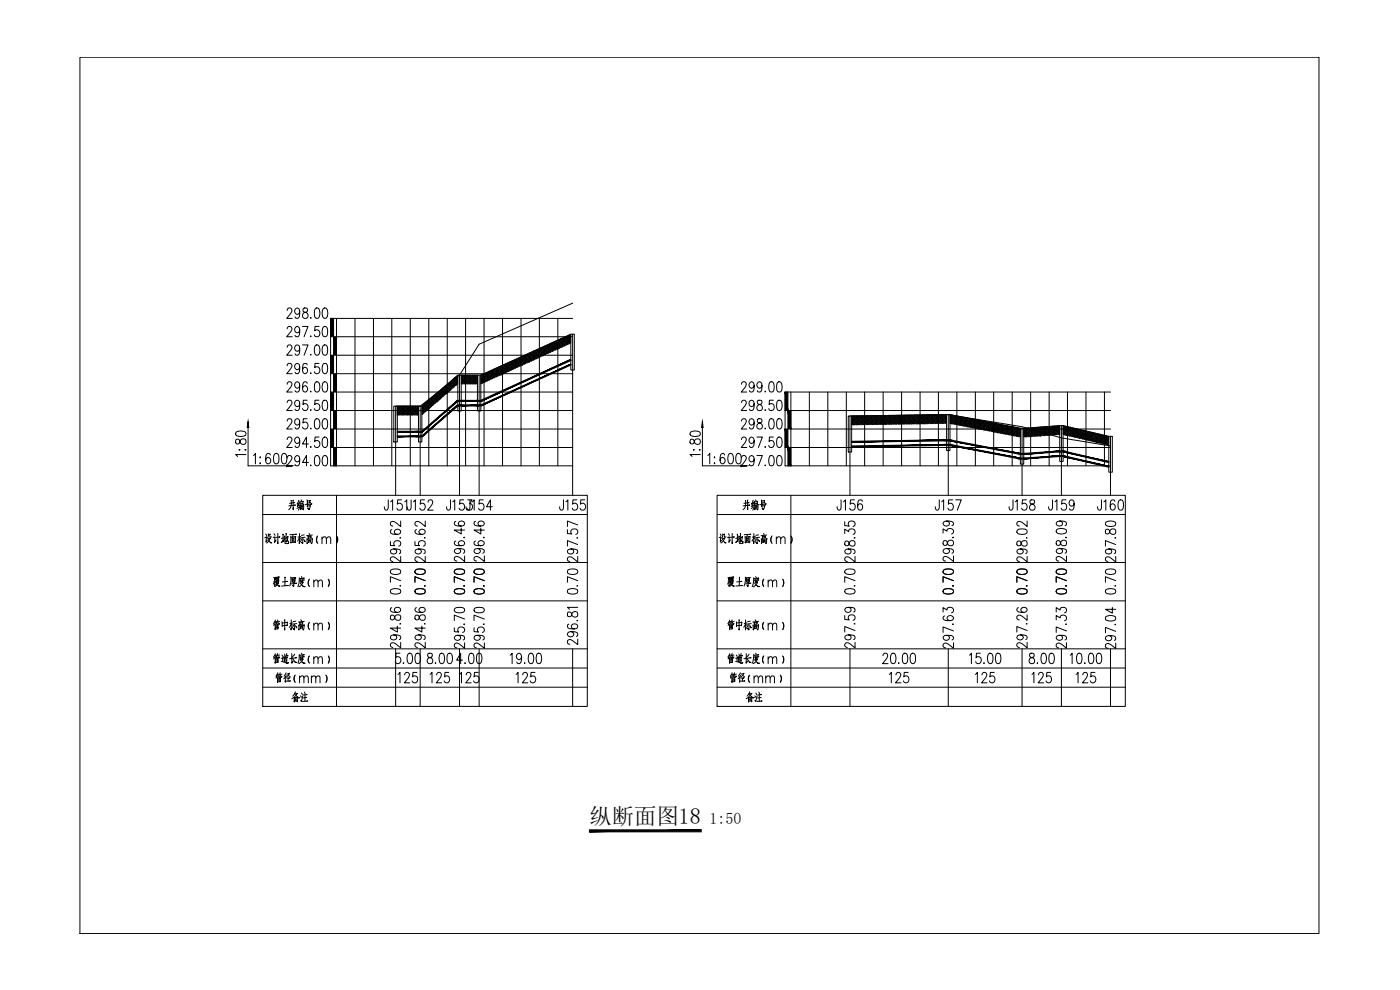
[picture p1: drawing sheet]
<svg xmlns="http://www.w3.org/2000/svg" width="420mm" height="297mm" viewBox="0 0 420 297" stroke-linecap="round" stroke-linejoin="round" font-family="sans-serif">
<defs><g id="words">
<text font-size="6.7" x="176.9" y="247.4">纵断面图18</text>
<text font-size="4.8" x="212.9" y="247.4">1:50</text>
</g></defs>
<g fill="none" stroke="#000" stroke-width=".3">
<path d="M86.2 93.2l.4-.8h.6l.3 .3a1.1 1.1 0 0 1-.3 1.4l-1.2 1.4h1.7M86.2 98.7l.4-.8h.6l.3 .3a1.04 1.04 0 0 1-.3 1.4l-1.2 1.4h1.7M89.9 93.5a.75 .75 0 0 1-.3 .7 .75 .75 0 0 1-.8 0 .9 .9 0 0 1-.3-1.2 .9 .9 0 0 1 1.1-.4 2.4 2.4 0 0 1-.3 2.9l-.6-.1-.2-.3M89.9 99v.4a.72 .72 0 0 1-.7 .5 .72 .72 0 0 1-.7-.5 .88 .88 0 0 1 .1-1 .88 .88 0 0 1 1-.3 2.66 2.66 0 0 1 0 2.8 .68 .68 0 0 1-1.1-.3M90.8 97.9h1.6l-1.1 3.1M91 92.6a.67 .67 0 0 0 .3 1 .99 .99 0 0 1 1.1 .9 .99 .99 0 0 1-1 1 1.03 1.03 0 0 1-.6-1.2 1.03 1.03 0 0 1 1.2-.7 .63 .63 0 0 0 .3-.7 .63 .63 0 0 0-.5-.5zM93.3 95.2v.3l.1-.1M94.7 92.6l.6-.2a2.04 2.04 0 0 1 0 3.1h-.3a2.4 2.4 0 0 1-.3-2.9zM95.7 97.9h-1.1l-.2 1.4a.96 .96 0 0 1 1.3 0 .96 .96 0 0 1 0 1.4 .96 .96 0 0 1-1.3 0l-.1-.3M97.1 92.6l.5-.2a2.04 2.04 0 0 1 0 3.1h-.2a2.26 2.26 0 0 1-.3-2.9zM97.1 98.1l.5-.2a2.38 2.38 0 0 1 .4 3l-.6 .1a1.82 1.82 0 0 1-.6-2.5zM101 95.5v44.3"/>
<path d="M106.5 95.5v44.3M112.1 95.5v44.3M117.6 95.5v44.3M123.1 95.5v44.3M128.7 95.5v44.3M134.2 95.5v44.3M139.7 95.5v44.3M145.3 95.5v44.3M150.8 95.5v44.3M156.4 95.5v44.3M161.9 95.5v44.3M167.4 95.5v44.3"/>
<path d="M171.9 95.5h-72.7v44.3h72.7M171.9 91l-28.1 12.3-5.9 9.3M86.2 104.2l.4-.7h.6l.3 .3a1.04 1.04 0 0 1-.3 1.3l-1.2 1.5h1.7M86.2 109.8l.4-.8 .9 .3a1.1 1.1 0 0 1-.3 1.3l-1.2 1.5h1.7M86.2 115.3l.4-.8h.6l.3 .3a1.1 1.1 0 0 1-.3 1.4l-1.2 1.4h1.7M89.9 104.5v.5a.72 .72 0 0 1-.7 .4 .72 .72 0 0 1-.7-.4 .89 .89 0 0 1 .1-1.1 .89 .89 0 0 1 1-.3 2.78 2.78 0 0 1 0 2.9 .68 .68 0 0 1-1.1-.3M89.9 110.1a.75 .75 0 0 1-.3 .7 .75 .75 0 0 1-.8 0 .86 .86 0 0 1-.3-1.3 .86 .86 0 0 1 1.4 0v.6a1.64 1.64 0 0 1-.6 2l-.6-.1-.2-.3M89.9 115.6a.75 .75 0 0 1-.3 .7 .75 .75 0 0 1-.8 0 .9 .9 0 0 1-.3-1.2 .9 .9 0 0 1 1.1-.4 2.72 2.72 0 0 1 0 2.8 .68 .68 0 0 1-1.1-.3M90.8 103.5h1.6l-1.1 3.1M92.2 109.5l-.1-.3-.6-.2a1.6 1.6 0 0 0-.7 2.1l.3 .9a.87 .87 0 0 0 1.2-.8 .87 .87 0 0 0-1.2-.9l-.3 .8M92.2 115l-.1-.3-.6-.2a1.7 1.7 0 0 0-.7 2.1l.1 .6a.69 .69 0 0 0 .7 .4 .69 .69 0 0 0 .6-.4l.1-.6a.85 .85 0 0 0-.8-.9l-.4 .2-.3 .7M93.3 100.7l-.1 .2h.2"/>
<path d="M93.3 106.3l-.1 .2h.2M93.3 111.8v.3l.1-.1M93.3 117.3l-.1 .2h.2M94.7 103.6l.6-.1a1.82 1.82 0 0 1 .6 2.5l-.3 .5-.6 .1a1.45 1.45 0 0 1-.7-1.8zM94.7 114.7l.6-.2a2 2 0 0 1 0 3.1h-.3a1.37 1.37 0 0 1-.7-1.7zM95.7 109h-1.1l-.2 1.3a.96 .96 0 0 1 1.3 .1 .96 .96 0 0 1 0 1.3 .96 .96 0 0 1-1.3 .1l-.1-.3M97.1 103.6l.5-.1a1.45 1.45 0 0 1 .7 1.8l-.3 1.2-.6 .1a1.82 1.82 0 0 1-.6-2.5zM97.1 109.2l.5-.2a1.37 1.37 0 0 1 .7 1.8l-.3 1.2-.6 .1a2.26 2.26 0 0 1-.3-2.9zM97.1 114.7l.5-.2a2.4 2.4 0 0 1 .4 3l-.6 .1a1.43 1.43 0 0 1-.7-1.7zM101 101h70.9M101 106.6h70.9M101 112.1h70.9"/>
<path d="M101 117.6h70.9M129 119.7l.6 .6M129.2 119.9l-.6 .6M129.2 119.6l.4 .3M129.4 119.4l.2 .1M129.7 119.7l.6 .6M129.7 119.3l.6 .6M129.9 119.1l.4 .4M129.9 119.5l-.5 .6M129.9 119.2l-.5 .5M129.9 119.9l-.5 .6M130.1 118.9l.2 .3"/>
<path d="M130.2 118.7l.1 .1M130.5 119.7l.6 .6M130.5 119.3l.6 .6M130.5 118.9l.6 .6M130.5 118.6l.6 .6M130.7 118.3l.4 .5M130.7 118.4l-.6 .5M130.7 118.8l-.6 .5M130.7 119.2l-.6 .5M130.7 119.5l-.6 .6M130.7 119.9l-.6 .6M131.1 118l-.2 .2 .2 .2"/>
<path d="M131.3 119.3l.6 .6M131.3 118.9l.6 .6M131.3 118.6l.6 .6M131.3 118.2l.6 .6M131.3 117.8l.6 .6M131.5 118l-.6 .6M131.5 118.4l-.6 .5M131.5 118.8l-.6 .5M131.5 119.2l-.6 .5M131.5 119.5l-.6 .6M131.5 119.9l-.6 .6M131.5 117.6l.4 .4"/>
<path d="M131.7 117.5l.2 .1M132 119.7l.1 .1M132 119.3l.3 .3M132 118.9l.5 .5M132 118.6l.6 .6M132 118.2l.6 .6M132 117.8l.6 .6M132 117.4l.6 .6M132.1 117.1l.5 .5M132.2 117.2l-.6 .6M132.2 117.6l-.6 .6M132.2 118l-.6 .6"/>
<path d="M132.2 118.4l-.6 .5M132.2 119.2l-.6 .5M132.2 118.8l-.6 .5M132.2 119.5l-.6 .6-.3-.4M132.3 116.9l.3 .3M132.5 116.7l.1 .1M132.8 118.9l.1 .2M132.8 118.6l.3 .3M132.8 118.2l.5 .5M132.8 117.8l.6 .6M132.8 117.4l.6 .6M132.8 117l.6 .6"/>
<path d="M132.8 116.7l.6 .5M132.9 116.4l.5 .4M133 116.4l-.6 .6M133 116.8l-.6 .6M133 117.6l-.6 .6M133 117.2l-.6 .6M133 118l-.6 .6M133 118.4l-.6 .5M133 118.8l-.6 .5M133.1 116.2l.3 .2M133.3 116.1h.1M133.5 118.2l.3 .1"/>
<path d="M133.5 117.8l.4 .4M133.5 117.4l.6 .6M133.5 117l.6 .6M133.5 116.7l.6 .5M133.5 116.3l.6 .5M133.5 115.9l.6 .5M133.8 116.1l-.6 .6M133.8 116.4l-.6 .6M133.8 116.8l-.6 .6M133.8 117.6l-.6 .6M133.8 117.2l-.6 .6M133.8 118l-.6 .6"/>
<path d="M134 115.5l.1 .2M134.1 116.1l-.3-.4-.6 .6M134.3 117.8h.1M134.3 117.4l.3 .2M134.3 117l.5 .5M134.3 116.7l.6 .5M134.3 116.3l.6 .5M134.3 115.9l.6 .5M134.3 115.5l.6 .6M134.4 115.2l.5 .5M134.5 115.3l-.6 .6M134.5 115.7l-.6 .6"/>
<path d="M134.5 116.1l-.6 .6M134.5 116.4l-.6 .6M134.5 116.8l-.6 .6M134.5 117.2l-.6 .6M134.5 117.6l-.5 .5M134.6 115l.3 .3M134.8 114.8l.1 .1M135.1 117l.1 .1M135.1 116.7l.3 .3M135.1 116.3l.5 .5M135.1 115.9l.6 .5M135.1 115.5l.6 .6"/>
<path d="M135.1 115.1l.6 .6M135.1 114.8l.6 .5M135.2 114.5l.5 .4M135.3 114.5l-.6 .6M135.3 114.9l-.6 .6M135.3 115.3l-.6 .6M135.3 115.7l-.6 .6M135.3 116.1l-.6 .6M135.3 116.4l-.6 .6M135.3 116.8l-.6 .6M135.4 114.3l.3 .2M135.6 114.1l.1 .1"/>
<path d="M135.9 116.3l.1 .1M135.9 115.9l.3 .3M135.9 115.5l.5 .6M135.9 115.1l.5 .6M135.9 114.8l.5 .5M135.9 114.4l.5 .5M135.9 114l.5 .5M136 114.2l-.5 .6M136 114.5l-.5 .6M136 114.9l-.5 .6M136 115.3l-.5 .6M136 115.7l-.5 .6"/>
<path d="M136 116.1l-.5 .6M136.4 114.2l-.4-.4-.5 .6M136.6 115.1l.4 .4 .4-.4M136.6 115.5l.2 .2M136.6 114.8l.6 .5M136.6 114.4l.6 .5M136.6 114l.6 .5M136.6 113.6l.6 .6M136.6 113.2l.6 .6M136.7 113.2l-.4 .4 .1 .2M136.8 113.4l-.5 .6M136.8 113.8l-.5 .6"/>
<path d="M136.8 114.2l-.5 .6M136.8 114.5l-.5 .6M136.8 114.9l-.5 .6M136.8 115.3l-.5 .6M136.8 115.7h.1M136.8 113.1l.4 .3M137 112.8l.2 .2M137.4 112.6v10.7h1v-10.7M137.4 112.8l-.4 .4M137.4 113.2l-.4 .4M137.4 113.6l-.4 .4M137.4 114l-.4 .4"/>
<path d="M137.4 114.4l-.4 .4M137.4 114.8l-.4 .3M137.9 112.6v36M137.9 112.6l-11.8 9.3M138.4 112.6h-1l-10.8 9.3M138.4 112.6h5.9M138.4 115l.2 .2M138.4 114.6l.3 .3M138.4 114.2l.3 .3M138.4 113.9l.3 .3M138.4 113.5l.3 .3M138.4 113.1l.3 .3"/>
<path d="M138.4 112.7l.3 .3M138.6 112.6h.1M138.8 112.6l-.3 .2M138.9 115.1l.1 .1M138.9 114.8l.5 .4M138.9 114.4l.6 .5M138.9 114l.6 .5M138.9 113.6l.6 .6M138.9 113.2l.6 .6M138.9 112.8l.6 .6M139 112.6l.5 .4M139.1 112.6l-.6 .6"/>
<path d="M139.1 113l-.6 .6M139.1 113.4l-.6 .6M139.1 113.8l-.6 .6M139.1 114.2l-.6 .6M139.1 114.5l-.6 .6M139.1 114.9l-.3 .3M139.4 112.6h.1M139.6 112.6l-.3 .2M139.7 115.1l.1 .1M139.7 114.8l.5 .4M139.7 114.4l.5 .5M139.7 114l.5 .5"/>
<path d="M139.7 113.6l.5 .6M139.7 113.2l.5 .6M139.7 112.8l.5 .6M139.8 112.6l.4 .4M139.9 112.6l-.6 .6M139.9 113l-.6 .6M139.9 113.4l-.6 .6M139.9 113.8l-.6 .6M139.9 114.2l-.6 .6M139.9 114.5l-.6 .6M139.9 114.9l-.3 .3M140.2 112.6h.1"/>
<path d="M140.3 112.6l-.2 .2M140.4 115.1l.1 .1M140.4 114.8l.5 .4M140.4 114.4l.6 .5M140.4 114l.6 .5M140.4 113.6l.6 .6M140.4 113.2l.6 .6M140.4 112.8l.6 .6M140.5 112.6l.5 .4M140.6 112.6l-.5 .6M140.6 113l-.5 .6M140.6 113.4l-.5 .6"/>
<path d="M140.6 113.8l-.5 .6M140.6 114.2l-.5 .6M140.6 114.5l-.5 .6M140.6 114.9l-.2 .3M140.9 112.6h.1M141.1 112.6l-.3 .2M141.2 115.1l.1 .1M141.2 114.8l.5 .4M141.2 114.4l.6 .5M141.2 114l.6 .5M141.2 113.6l.6 .6M141.2 113.2l.6 .6"/>
<path d="M141.2 112.8l.6 .6M141.3 112.6l.5 .4M141.4 112.6l-.6 .6M141.4 113l-.6 .6M141.4 113.4l-.6 .6M141.4 113.8l-.6 .6M141.4 114.2l-.6 .6M141.4 114.5l-.6 .6M141.4 114.9l-.3 .3M141.7 112.6h.1M141.8 112.6l-.2 .2M142 115.1l.1 .1"/>
<path d="M142 114.8l.4 .4M142 114.4l.5 .5M142 114l.5 .5M142 113.6l.5 .6M142 113.2l.5 .6M142 112.8l.5 .6M142.1 112.6l.4 .4M142.1 112.6l-.5 .6M142.1 113l-.5 .6M142.1 113.4l-.5 .6M142.1 113.8l-.5 .6M142.1 114.2l-.5 .6"/>
<path d="M142.1 114.5l-.5 .6M142.1 114.9l-.2 .3M142.4 112.6h.1M142.6 112.6l-.2 .2M142.7 113.6l.6 .6-.2 .2M142.7 114l.6 .6-.2 .2M142.7 114.4l.6 .6-.2 .1M142.7 115.1l.1 .1M142.7 114.8l.5 .4M142.7 113.2l.6 .6M142.7 112.8l.6 .6M142.8 112.6l.5 .4"/>
<path d="M142.9 112.6l-.5 .6M142.9 113l-.5 .6M142.9 113.4l-.5 .6M142.9 113.8l-.5 .6M142.9 114.2l-.5 .6M142.9 114.5l-.5 .6M142.9 114.9l-.3 .3M143.2 112.6h.1M143.3 112.6v10.7h1v-10.7M143.3 112.7l-.2 .1M143.3 113.1l-.2 .1M143.3 113.4l-.2 .2"/>
<path d="M143.3 113.8l-.2 .2M143.8 112.6v36M144.3 115.2h.1M144.3 114.8l.3 .3M144.3 114.4l.5 .5M144.3 114l.5 .5M144.3 113.7l.5 .5M144.3 113.3l.5 .5M144.3 112.9l.5 .5M144.3 112.6l.5 .4M144.4 112.6l-.1 .2M144.4 113.4l-.1 .1"/>
<path d="M144.4 113.8l-.1 .1M144.4 113l-.1 .1M144.4 114.2l-.1 .1M144.4 114.5l-.1 .2M144.4 114.9l-.1 .1M144.6 112.4l.2 .2M144.7 112.4l-.1 .1M145 114.8h.1M145 114.4l.4 .3M145 114l.6 .5M145 113.6l.6 .6M145 113.2l.6 .6"/>
<path d="M145 112.8l.6 .6M145 112.5l.6 .5M145.1 112.2l.5 .4M145.2 112.3l-.6 .5M145.2 112.6l-.6 .6M145.2 113l-.6 .6M145.2 113.4l-.6 .6M145.2 113.8l-.6 .6M145.2 114.2l-.6 .6M145.2 114.5l-.5 .5M145.4 112l.2 .3M145.8 114.4l.1 .1"/>
<path d="M145.8 113.6l.6 .6M145.8 113.2l.6 .6M145.8 112.8l.6 .6M145.8 112.5l.6 .5M145.8 112.1l.6 .5M146 112.3l-.6 .5M146 112.6l-.6 .6M146 113l-.6 .6M146 113.4l-.6 .6M146 113.8l-.6 .6M146 114.2l-.6 .5M146.2 111.7l.2 .2"/>
<path d="M146.4 112.3l-.4-.4-.6 .6M146.5 114l.2 .1M146.5 113.6l.5 .4M146.5 113.2l.6 .6M146.5 112.8l.6 .6M146.5 112.5l.6 .5M146.5 112.1l.6 .5M146.5 111.7l.6 .6M146.7 111.5l.4 .4M146.8 111.5l-.6 .6M146.8 111.9l-.6 .6M146.8 112.3l-.6 .5"/>
<path d="M146.8 112.6l-.6 .6M146.8 113l-.6 .6M146.8 113.4l-.6 .6M146.8 113.8l-.6 .6-.4-.4M147 111.4l.1 .1M147.3 113.6l.2 .2M147.3 113.2l.4 .5M147.3 112.8l.6 .6M147.3 112.5l.6 .5M147.3 112.1l.6 .5M147.3 111.7l.6 .6M147.3 111.3l.6 .6"/>
<path d="M147.5 111.5l-.6 .6M147.5 111.9l-.6 .6M147.5 112.3l-.6 .5M147.5 112.6l-.6 .6M147.5 113l-.6 .6M147.5 113.4l-.6 .6M147.8 111l.1 .1M147.9 111.5l-.4-.4-.6 .6M148.1 113.2l.1 .2M148.1 112.8l.4 .5M148.1 112.5l.6 .5M148.1 112.1l.6 .5"/>
<path d="M148.1 111.7l.6 .6M148.1 111.3l.6 .6M148.1 110.9l.6 .6M148.3 111.1l-.6 .6M148.3 111.5l-.6 .6M148.3 111.9l-.6 .6M148.3 112.3l-.6 .5M148.3 112.6l-.6 .6M148.3 113l-.6 .6M148.5 110.6l.2 .1M148.7 111.1l-.5-.3-.5 .5M148.8 112.8l.2 .3"/>
<path d="M148.8 112.5l.5 .4M148.8 112.1l.6 .5M148.8 111.7l.6 .6M148.8 111.3l.6 .6M148.8 110.9l.6 .6M148.8 110.6l.6 .5M148.9 110.5l-.5 .4M149 110.7l-.6 .6M149 111.1l-.6 .6M149 111.5l-.6 .6M149 111.9l-.6 .6M149 112.3l-.6 .5"/>
<path d="M149 112.6l-.6 .6M149 113v.1M149.1 110.4l.3 .3M149.3 110.3h.1M149.6 112.5l.2 .2M149.6 112.1l.5 .5M149.6 111.7l.6 .6M149.6 111.3l.6 .6M149.6 110.9l.6 .6M149.6 110.6l.6 .5M149.6 110.2l.6 .5M149.6 110.1l-.4 .5"/>
<path d="M149.8 110.3l-.6 .6M149.8 110.7l-.6 .6M149.8 111.1l-.6 .6M149.8 111.5l-.6 .6M149.8 111.9l-.6 .6M149.8 112.3l-.6 .5M149.8 112.6l-.2 .2M149.8 110.1l.4 .2M150.1 109.9l.1 .1M150.3 109.8l-.3 .4M150.4 112.1l.3 .2M150.4 111.7l.5 .5"/>
<path d="M150.4 111.3l.5 .6M150.4 110.9l.5 .6M150.4 110.6l.5 .5M150.4 110.2l.5 .5M150.4 109.8l.5 .5M150.6 110l-.6 .6M150.6 110.3l-.6 .6M150.6 110.7l-.6 .6M150.6 111.1l-.6 .6M150.6 111.5l-.6 .6M150.6 111.9l-.6 .6M150.6 112.3l-.2 .2"/>
<path d="M150.7 109.7l.2 .3M150.9 109.5v.1M151 109.5l-.3 .3M151.1 111.7l.3 .3M151.1 111.3l.6 .6M151.1 110.9l.6 .6M151.1 110.6l.6 .5M151.1 110.2l.6 .5M151.1 109.8l.6 .5M151.2 109.5l.5 .5M151.3 109.6l-.6 .6M151.3 110l-.6 .6"/>
<path d="M151.3 110.3l-.6 .6M151.3 110.7l-.6 .6M151.3 111.1l-.6 .6M151.3 111.5l-.6 .6M151.3 111.9l-.3 .3M151.4 109.3l.3 .3M151.7 109.2h.1M151.7 109.2l-.2 .2M151.9 111.7h.1M151.9 111.3l.3 .3M151.9 110.9l.6 .6M151.9 110.6l.6 .5"/>
<path d="M151.9 110.2l.6 .5M151.9 109.8l.6 .5M151.9 109.4l.6 .6M152 109.1l.5 .5M152.1 109.2l-.6 .6M152.1 109.6l-.6 .6M152.1 110l-.6 .6M152.1 110.3l-.6 .6M152.1 110.7l-.6 .6M152.1 111.1l-.6 .6M152.1 111.5l-.3 .3M152.2 109l.3 .2"/>
<path d="M152.4 108.9l-.1 .1M152.6 111.3l.1 .1M152.6 110.9l.4 .4M152.6 110.6l.6 .5M152.6 110.2l.6 .5M152.6 109.8l.6 .5M152.6 109.4l.6 .6M152.6 109l.6 .6M152.7 108.7l.5 .5M152.9 108.8l-.6 .6M152.9 109.2l-.6 .6M152.9 109.6l-.6 .6"/>
<path d="M152.9 110l-.6 .6M152.9 110.3l-.6 .6M152.9 110.7l-.6 .6M152.9 111.1l-.5 .4M153.1 108.6l.1 .2M153.4 110.9l.1 .1M153.4 110.6l.4 .3M153.4 110.2l.6 .5M153.4 109.8l.6 .5M153.4 109.4l.6 .6M153.4 109l.6 .6M153.4 108.7l.6 .5"/>
<path d="M153.5 108.4l.5 .4M153.6 108.4l-.6 .6M153.6 108.8l-.6 .6M153.6 109.2l-.6 .6M153.6 109.6l-.6 .6M153.6 110l-.6 .6M153.6 110.3l-.6 .6M153.6 110.7l-.5 .5M153.8 108.2l.2 .2M153.8 108.2v.1M154.2 110.6l.1 .1M154.2 109.8l.6 .5"/>
<path d="M154.2 109.4l.6 .6M154.2 109l.6 .6M154.2 108.7l.6 .5M154.2 108.3l.6 .5M154.3 108l.5 .4M154.4 108.1l-.6 .6M154.4 108.4l-.6 .6M154.4 108.8l-.6 .6M154.4 109.2l-.6 .6M154.4 109.6l-.6 .6M154.4 110l-.6 .6M154.4 110.3l-.5 .6"/>
<path d="M154.6 107.9l.2 .2M154.9 110.2l.2 .1M154.9 109.8l.4 .4M154.9 109.4l.6 .6M154.9 109l.6 .6M154.9 108.7l.6 .5M154.9 108.3l.6 .5M154.9 107.9l.6 .5M155.1 107.6l.4 .5M155.1 107.7l-.6 .6M155.1 108.1l-.6 .6M155.1 108.4l-.6 .6"/>
<path d="M155.1 108.8l-.6 .6M155.1 109.2l-.6 .6M155.1 109.6l-.6 .6M155.1 110l-.6 .6-.3-.4M155.3 107.6l.2 .1M155.7 109.8l.2 .2M155.7 109.4l.5 .4M155.7 109l.6 .6M155.7 108.7l.6 .5M155.7 108.3l.6 .5M155.7 107.9l.6 .5M155.7 107.5l.6 .6"/>
<path d="M155.9 107.7l-.6 .6M155.9 108.1l-.6 .6M155.9 108.4l-.6 .6M155.9 108.8l-.6 .6M155.9 109.2l-.6 .6M155.9 109.6l-.6 .6M156.2 107.2l.1 .1M156.3 107.7l-.4-.4-.6 .6M156.4 109.4l.3 .2M156.4 109l.5 .5M156.4 108.7l.6 .5M156.4 108.3l.6 .5"/>
<path d="M156.4 107.9l.6 .5M156.4 107.5l.6 .6M156.4 107.1l.6 .6M156.6 107l-.5 .5M156.7 107.3l-.6 .6M156.7 107.7l-.6 .6M156.7 108.1l-.6 .6M156.7 108.4l-.6 .6M156.7 108.8l-.6 .6M156.7 109.2l-.6 .6M156.7 106.9l.3 .4M156.9 106.8l.1 .1"/>
<path d="M157.2 109l.3 .2M157.2 108.7l.5 .4M157.2 108.3l.6 .5M157.2 107.9l.6 .5M157.2 107.5l.6 .6M157.2 107.1l.6 .6M157.2 106.8l.6 .5M157.3 106.6l-.5 .5M157.4 106.9l-.6 .6M157.4 107.3l-.6 .6M157.4 107.7l-.6 .6M157.4 108.1l-.6 .6"/>
<path d="M157.4 108.4l-.6 .6M157.4 108.8l-.6 .6M157.4 109.2l-.1 .1M157.5 106.6l.3 .3M157.7 106.5h.1M158 108.7l.2 .2M158 108.3l.5 .5M158 107.9l.6 .5M158 107.5l.6 .6M158 107.1l.6 .6M158 106.8l.6 .5M158 106.4l.6 .5"/>
<path d="M158 106.3l-.4 .5M158.2 106.5l-.6 .6M158.2 106.9l-.6 .6M158.2 107.3l-.6 .6M158.2 107.7l-.6 .6M158.2 108.1l-.6 .6M158.2 108.4l-.6 .6M158.2 108.8l-.1 .2M158.2 106.2l.4 .3M158.4 106.4l.3-.4 .6 .5M158.5 106.1l.1 .1M158.8 108.3l.2 .2"/>
<path d="M158.8 107.9l.5 .5M158.8 107.5l.5 .6M158.8 107.1l.5 .6M158.8 106.8l.5 .5M158.8 106.4l.5 .5M158.9 106.2l-.5 .6M158.9 106.5l-.5 .6M158.9 106.9l-.5 .6M158.9 107.3l-.5 .6M158.9 107.7l-.5 .6M158.9 108.1l-.5 .6M158.9 108.4l-.2 .3"/>
<path d="M159 105.9l.3 .3M159.3 105.7v.1M159.4 105.7l-.2 .3M159.5 107.5l.6 .5 .4-.3M159.5 107.9l.3 .2M159.5 107.1l.6 .6M159.5 106.8l.6 .5M159.5 106.4l.6 .5M159.5 106l.6 .5M159.5 105.6l.6 .6M159.7 105.8l-.5 .6M159.7 106.2l-.5 .6"/>
<path d="M159.7 106.5l-.5 .6M159.7 106.9l-.5 .6M159.7 107.3l-.5 .6M159.7 107.7l-.5 .6M159.7 108.1l-.2 .2M159.8 105.5l.3 .3M160.1 105.4l-.2 .2M160.3 107.1l.6 .6 .3-.4M160.3 107.9h.1M160.3 107.5l.3 .3M160.3 106.8l.6 .5M160.3 106.4l.6 .5"/>
<path d="M160.3 106l.6 .5M160.3 105.6l.6 .6M160.3 105.3l.6 .5M160.5 105.4l-.6 .6M160.5 105.8l-.6 .6M160.5 106.2l-.6 .6M160.5 106.5l-.6 .6M160.5 106.9l-.6 .6M160.5 107.3l-.6 .6M160.6 105.1l.3 .3M160.8 105.1l-.1 .1M161.1 107.5v.1"/>
<path d="M161.1 107.1l.3 .4M161.1 106.8l.5 .5M161.1 106.4l.5 .5M161.1 106l.5 .5M161.1 105.6l.5 .6M161.1 105.2l.5 .6M161.1 104.9l.5 .5M161.2 105l-.5 .6M161.2 105.4l-.5 .6M161.2 105.8l-.5 .6M161.2 106.2l-.5 .6M161.2 106.5l-.5 .6"/>
<path d="M161.2 106.9l-.5 .6M161.4 104.8l.2 .2M161.5 104.7l-.1 .1M161.8 107.1l.1 .1M161.8 106.8l.4 .3M161.8 106.4l.6 .5M161.8 106l.6 .5M161.8 105.6l.6 .6M161.8 105.2l.6 .6M161.8 104.8l.6 .6M161.9 104.5l.5 .5M162 104.6l-.6 .6"/>
<path d="M162 105l-.6 .6M162 105.4l-.6 .6M162 105.8l-.6 .6M162 106.2l-.6 .6M162 106.5l-.6 .6M162 106.9l-.5 .5M162.2 104.4l.2 .2M162.6 106.8h.1M162.6 106l.5 .5M162.6 105.6l.5 .6M162.6 105.2l.5 .6M162.6 104.8l.5 .6"/>
<path d="M162.6 104.4l.5 .6M162.7 104.2l.4 .4M162.8 104.3l-.6 .5M162.8 104.6l-.6 .6M162.8 105l-.6 .6M162.8 105.4l-.6 .6M162.8 105.8l-.6 .6M162.8 106.2l-.6 .6M162.8 106.5l-.6 .5M163 104.1l.1 .2M163.4 106.4l.1 .1M163.4 105.6l.5 .6"/>
<path d="M163.4 105.2l.5 .6M163.4 104.8l.5 .6M163.4 104.4l.5 .6M163.4 104l.5 .6M163.5 104.3l-.5 .5M163.5 104.6l-.5 .6M163.5 105l-.5 .6M163.5 105.4l-.5 .6M163.5 105.8l-.5 .6M163.5 106.2l-.5 .6-.4-.4M163.8 103.7l.1 .2M163.9 104.3l-.4-.4-.5 .5"/>
<path d="M164.1 106l.2 .2M164.1 105.6l.4 .4M164.1 105.2l.6 .6M164.1 104.8l.6 .6M164.1 104.4l.6 .6M164.1 104l.6 .6M164.1 103.7l.6 .6M164.3 103.9l-.6 .5M164.3 104.3l-.6 .5M164.3 104.6l-.6 .6M164.3 105l-.6 .6M164.3 105.4l-.6 .6"/>
<path d="M164.3 105.8l-.6 .6-.3-.4M164.5 103.4l.2 .1M164.7 103.9l-.4-.4-.6 .5M164.9 105.6l.1 .2M164.9 105.2l.4 .4M164.9 104.8l.5 .6M164.9 104.4l.5 .6M164.9 104l.5 .6M164.9 103.7l.5 .6M164.9 103.3l.5 .6M165 103.2l-.5 .5M165 103.5l-.5 .5"/>
<path d="M165 103.9l-.5 .5M165 104.3l-.5 .5M165 104.6l-.5 .6M165 105l-.5 .6M165 105.4l-.5 .6M165.1 103.1l.3 .4M165.3 103l.1 .1M165.6 105.2l.2 .3M165.6 104.8l.5 .5M165.6 104.4l.6 .6M165.6 104l.6 .6M165.6 103.7l.6 .6"/>
<path d="M165.6 103.3l.6 .6M165.6 102.9l.6 .6M165.7 102.8l-.4 .5M165.8 103.1l-.5 .6M165.8 103.5l-.5 .5M165.8 103.9l-.5 .5M165.8 104.3l-.5 .5M165.8 104.6l-.5 .6M165.8 105l-.5 .6M165.8 102.8l.4 .3M166 102.9l.4-.4 .5 .6M166.1 102.6l.1 .1"/>
<path d="M166.4 104.8l.3 .3M166.4 104.4l.5 .5M166.4 104l.5 .6M166.4 103.7l.5 .6M166.4 103.3l.5 .6M166.4 102.9l.5 .6M166.6 102.7l-.6 .6M166.6 103.1l-.6 .6M166.6 103.5l-.6 .5M166.6 103.9l-.6 .5M166.6 104.3l-.6 .5M166.6 104.6l-.6 .6"/>
<path d="M166.6 105l-.2 .1M166.7 102.4l.2 .3M166.9 102.3h.1M167.1 102.2l-.3 .3M167.2 104.8h.1M167.2 104.4l.2 .3M167.2 104l.5 .6M167.2 103.7l.5 .6M167.2 103.3l.5 .6M167.2 102.9l.5 .6M167.2 102.5l.5 .6M167.2 102.2l.5 .5"/>
<path d="M167.3 102.3l-.5 .6M167.3 102.7l-.5 .6M167.3 103.1l-.5 .6M167.3 103.5l-.5 .5M167.3 103.9l-.5 .5M167.3 104.3l-.5 .5M167.3 104.6l-.1 .2M167.4 102.1l.3 .2M167.7 101.9v.1M167.8 101.9l-.3 .2M167.9 104.4l.1 .1M167.9 104l.3 .3"/>
<path d="M167.9 103.7l.6 .5M167.9 103.3l.6 .6M167.9 102.9l.6 .6M167.9 102.5l.6 .6M167.9 102.1l.6 .6M168 101.8l.5 .5M168.1 102l-.6 .5M168.1 102.3l-.6 .6M168.1 102.7l-.6 .6M168.1 103.1l-.6 .6M168.1 103.5l-.6 .5M168.1 103.9l-.6 .5"/>
<path d="M168.1 104.3l-.3 .2M168.2 101.7l.3 .3M168.5 101.5l-.2 .3M168.7 103.3l.5 .6 .4-.4M168.7 104v.1M168.7 103.7l.3 .3M168.7 102.9l.5 .6M168.7 102.5l.5 .6M168.7 102.1l.5 .6M168.7 101.8l.5 .5M168.7 101.5l.5 .5M168.9 101.6l-.6 .5"/>
<path d="M168.9 102l-.6 .5M168.9 102.3l-.6 .6M168.9 102.7l-.6 .6M168.9 103.1l-.6 .6M168.9 103.5l-.6 .5M168.9 103.9l-.3 .3M169.2 101.2l-.1 .2 .1 .2M169.4 103.7h.1M169.4 103.3l.4 .3M169.4 102.9l.6 .6M169.4 102.5l.6 .6M169.4 102.1l.6 .6"/>
<path d="M169.4 101.8l.6 .5M169.4 101.4l.6 .6M169.5 101.1l.5 .5M169.6 101.2l-.5 .6M169.6 101.6l-.5 .5M169.6 102l-.5 .5M169.6 102.3l-.5 .6M169.6 102.7l-.5 .6M169.6 103.1l-.5 .6M169.8 101l.2 .2M169.9 100.9l-.1 .1M170.2 103.3l.1 .1"/>
<path d="M170.2 102.9l.3 .4M170.2 102.5l.6 .6M170.2 102.1l.6 .6M170.2 101.8l.6 .5M170.2 101.4l.6 .6M170.2 101l.6 .6M170.3 100.7l.5 .5M170.4 100.8l-.6 .6M170.4 101.2l-.6 .6M170.4 101.6l-.6 .5M170.4 102l-.6 .5M170.4 102.3l-.6 .6"/>
<path d="M170.4 102.7l-.6 .6M170.4 103.1l-.4 .4M170.6 100.6l.2 .2M171 102.9l.1 .1M171 102.5l.3 .4M171 102.1l.3 .4M171 101.8l.3 .3M171 101.4l.3 .4M171 101l.3 .4M171 100.6l.3 .4M171.1 100.4l.2 .2M171.2 100.4l-.6 .6"/>
<path d="M171.2 100.8l-.6 .6M171.2 101.2l-.6 .6M171.2 101.6l-.6 .5M171.2 102l-.6 .5M171.2 102.3l-.6 .6M171.2 102.7l-.5 .5M171.3 100.3v10.7h1.1v-10.7h-1.1l-27 12.3M171.9 100.3v48.3M222.5 115.3v-.2a.8 .8 0 0 1 1-.6l.3 .3 .2 .6-.4 .8-1.2 1.4h1.7M226.3 115.6a.78 .78 0 0 1-1.1 .7 .9 .9 0 0 1-.4-1.2 .9 .9 0 0 1 1.2-.4 2.47 2.47 0 0 1 0 2.8 .68 .68 0 0 1-1.1-.3M228.7 115.6a.75 .75 0 0 1-.4 .7 .75 .75 0 0 1-.8 0 .9 .9 0 0 1-.3-1.2 .9 .9 0 0 1 1.1-.4 2.72 2.72 0 0 1 0 2.8 .68 .68 0 0 1-1-.3M229.6 117.3l-.1 .2h.3"/>
<path d="M231 114.7l.6-.2a1.84 1.84 0 0 1 .6 2.6l-.2 .4-.6 .1a1.43 1.43 0 0 1-.7-1.7zM233.4 114.7l.6-.2a2 2 0 0 1 0 3.1h-.2a1.37 1.37 0 0 1-.7-1.7zM237.3 117.6v22.2M242.9 117.6v22.2M248.4 117.6v22.2M254 117.6v22.2M259.5 117.6v22.2M265 117.6v22.2M270.6 117.6v22.2M276.1 117.6v22.2M281.6 117.6v22.2M287.2 117.6v22.2"/>
<path d="M292.7 117.6v22.2M298.2 117.6v22.2M303.8 117.6v22.2M309.3 117.6v22.2M314.9 117.6v22.2M320.4 117.6v22.2M325.9 117.6v22.2M331.5 117.6v22.2M333.3 117.6h-97.7v22.2h97.7M70.9 131.9a.87 .87 0 0 0 .2 1.3l.8-.3a.98 .98 0 0 1 1.1-1.3 .98 .98 0 0 1 .7 1.5l-.2 .1a1.1 1.1 0 0 1-1.6-1 .7 .7 0 0 0-1-.3zM70.9 129.7a3.1 3.1 0 0 1 2.8 0l.1 .5a1.82 1.82 0 0 1-2.5 .6l-.4-.2zM71.7 135h.3z"/>
<path d="M73.5 135h.3zM73.8 136.4h-3.1l.6 .6M74.5 126.5v13.3h13.2h-1.7l1.2-1.5a.87 .87 0 0 0 .4-1.1 .87 .87 0 0 0-1-.5l-.4 .7M76.1 136.6l.6-.6v3.2M78 137.2l.1-.1v.3zM78 139l.1-.1v.3zM81.1 136.5l-.1-.3-.6-.2a2.4 2.4 0 0 0-.3 3 .87 .87 0 0 0 1.2-.8 .87 .87 0 0 0-1.2-.8l-.4 .7M82.5 136.2l.5-.2a2.13 2.13 0 0 1 0 3.2h-.2a2.26 2.26 0 0 1-.3-3zM84.8 136.2l.6-.2a1.84 1.84 0 0 1 .6 2.6l-.2 .4-.6 .2a1.84 1.84 0 0 1-.6-2.6zM86.2 120.8l.4-.7h.6l.3 .3a1.04 1.04 0 0 1-.3 1.3l-1.2 1.5h1.7M86.2 126.4l.4-.8h.6l.3 .3a1.04 1.04 0 0 1-.3 1.3l-1.2 1.5h1.7M86.2 131.9l.4-.8h.6l.3 .3a1.1 1.1 0 0 1-.3 1.4l-1.2 1.5h1.7"/>
<path d="M89.9 121.1v.5a.72 .72 0 0 1-.7 .4 .72 .72 0 0 1-.7-.4 .89 .89 0 0 1 .1-1.1 .89 .89 0 0 1 1-.3 2.78 2.78 0 0 1 0 2.8 .68 .68 0 0 1-1.1-.2M89.9 126.6v.5a.72 .72 0 0 1-.7 .4 .72 .72 0 0 1-.7-.4 .89 .89 0 0 1 .1-1.1 .89 .89 0 0 1 1-.2 2.38 2.38 0 0 1-.3 2.9l-.6-.1-.2-.3M89.9 132.2a.75 .75 0 0 1-.3 .7 .75 .75 0 0 1-.8 0 .9 .9 0 0 1-.3-1.2 .9 .9 0 0 1 1.1-.4 2.4 2.4 0 0 1-.3 3l-.6-.2-.2-.3M89.9 137.7a.75 .75 0 0 1-.3 .8 .75 .75 0 0 1-.8 0 .9 .9 0 0 1-.3-1.2 .9 .9 0 0 1 1.1-.5 2.72 2.72 0 0 1 0 2.8 .68 .68 0 0 1-1.1-.3M92.2 120.1h-1.2l-.1 1.3a.95 .95 0 0 1 1.3 .1 .95 .95 0 0 1 0 1.3 .95 .95 0 0 1-1.3 .1l-.1-.3M92.2 125.6h-1.2l-.1 1.3a.95 .95 0 0 1 1.3 .1 .95 .95 0 0 1 0 1.3 .95 .95 0 0 1-1.3 .1l-.1-.3M92.6 133.2h-1.8l1.2-2.1v3.2M92.6 138.8h-1.8l1.2-2.1v3.1M93.3 122.9l-.1 .1h.2M93.3 128.4v.3l.1-.1M93.3 134v.3l.1-.2M93.3 139.5l-.1 .1h.2"/>
<path d="M94.7 125.8l.6-.2a1.82 1.82 0 0 1 .6 2.5l-.3 .5-.6 .1a2.38 2.38 0 0 1-.3-2.9zM94.7 136.8l.6-.1a2 2 0 0 1 0 3.1h-.3a1.43 1.43 0 0 1-.7-1.8zM95.7 120.1h-1.1l-.2 1.3a.96 .96 0 0 1 1.3 .1 .96 .96 0 0 1 0 1.3 .96 .96 0 0 1-1.3 .1l-.1-.3M95.7 131.1h-1.1l-.2 1.4a.96 .96 0 0 1 1.3 .1 .96 .96 0 0 1 0 1.3 .96 .96 0 0 1-1.3 .1l-.1-.3M97.1 120.2l.5-.1a1.45 1.45 0 0 1 .7 1.8l-.3 1.1-.6 .2a1.82 1.82 0 0 1-.6-2.5zM97.1 125.8l.5-.2a1.45 1.45 0 0 1 .7 1.8l-.3 1.2-.6 .1a2.24 2.24 0 0 1-.3-2.9zM97.1 131.3l.5-.2a2.13 2.13 0 0 1 0 3.2h-.2a2.26 2.26 0 0 1-.3-3zM97.1 136.8l.5-.1a2.4 2.4 0 0 1 .4 2.9l-.6 .2a1.82 1.82 0 0 1-.6-2.5zM101 123.2h70.9M101 128.7h70.9M101 134.3h70.9M118.2 121.9h1v10.7h-1z"/>
<path d="M119.2 121.9h7.4M119.2 124.4l.1 .1M119.2 124.1l.4 .4M119.2 123.7l.4 .4M119.2 123.3l.4 .4M119.2 122.9l.4 .4M119.2 122.5l.4 .5M119.2 122.2l.4 .4M119.3 121.9l.3 .3M119.6 121.9l-.1 .1M119.8 124.3l.2 .2M119.8 123.9l.6 .6"/>
<path d="M119.8 123.5l.6 .6M119.8 123.1l.6 .6M119.8 122.8l.6 .5M119.8 122.4l.6 .6M119.8 122l.6 .6M120 121.9l-.5 .5M120 122.2l-.5 .6M120 122.6l-.5 .5M120 123l-.5 .5M120 123.3l-.5 .6M120 123.7l-.5 .6M120 124.1l-.4 .4"/>
<path d="M120 124.5h.1M120 121.9l.4 .3M120.3 121.9l-.1 .1M120.6 124.3l.2 .2M120.6 123.9l.5 .6M120.6 123.5l.5 .6M120.6 123.1l.5 .6M120.6 122.8l.5 .5M120.6 122.4l.5 .6M120.6 122l.5 .6M120.7 121.9l-.5 .5M120.8 122.2l-.6 .6"/>
<path d="M120.8 122.6l-.6 .5M120.8 123l-.6 .5M120.8 123.3l-.6 .6M120.8 123.7l-.6 .6M120.8 124.1l-.4 .4M120.8 121.9l.3 .3M121.1 121.9l-.1 .1M121.4 124.3l.1 .2M121.4 123.9l.5 .6M121.4 123.5l.5 .6M121.4 123.1l.5 .6M121.4 122.8l.5 .5"/>
<path d="M121.4 122.4l.5 .6M121.4 122l.5 .6M121.5 121.9l-.5 .5M121.5 122.2l-.5 .6M121.5 122.6l-.5 .5M121.5 123l-.5 .5M121.5 123.3l-.5 .6M121.5 123.7l-.5 .6M121.5 124.1l-.4 .4M121.6 121.9l.3 .3M121.9 121.9l-.2 .1M122.1 124.3l.2 .2"/>
<path d="M122.1 123.9l.6 .6M122.1 123.5l.6 .6M122.1 123.1l.6 .6M122.1 122.8l.6 .5M122.1 122.4l.6 .6M122.1 122l.6 .6M122.2 121.9l-.5 .5M122.3 122.2l-.6 .6M122.3 122.6l-.6 .5M122.3 123l-.6 .5M122.3 123.3l-.6 .6M122.3 123.7l-.6 .6"/>
<path d="M122.3 124.1l-.4 .4M122.4 121.9l.3 .3M122.6 121.9l-.1 .1M122.9 124.3l.2 .2M122.9 123.9l.6 .6M122.9 123.5l.6 .6M122.9 123.1l.6 .6M122.9 122.8l.6 .5M122.9 122.4l.6 .6M122.9 122l.6 .6M123 121.9l-.5 .5M123.1 122.2l-.6 .6"/>
<path d="M123.1 122.6l-.6 .5M123.1 123l-.6 .5M123.1 123.3l-.6 .6M123.1 123.7l-.6 .6M123.1 124.1l-.4 .4M123.1 124.5h-.1M123.1 121.9l.4 .3M123.4 121.9l-.1 .1M123.6 124.3l.3 .2M123.6 123.9l.6 .6M123.6 123.5l.6 .6M123.6 123.1l.6 .6"/>
<path d="M123.6 122.8l.6 .5M123.6 122.4l.6 .6M123.6 122l.6 .6M123.8 121.9l-.5 .5M123.9 122.2l-.6 .6M123.9 122.6l-.6 .5M123.9 123l-.6 .5M123.9 123.3l-.6 .6M123.9 123.7l-.6 .6M123.9 124.1l-.5 .4M123.9 124.5h-.1M123.9 121.9l.3 .3"/>
<path d="M124.1 121.9l-.1 .1M124.4 124.3l.2 .2M124.4 123.9l.6 .6M124.4 123.5l.6 .6M124.4 123.1l.6 .6M124.4 122.8l.6 .5M124.4 122.4l.6 .6M124.4 122l.6 .6M124.5 121.9l-.5 .5M124.6 122.2l-.6 .6M124.6 122.6l-.6 .5M124.6 123l-.6 .5"/>
<path d="M124.6 123.3l-.6 .6M124.6 123.7l-.6 .6M124.6 124.1l-.4 .4M124.6 124.5h.1M124.7 121.9l.3 .3M124.9 121.9l-.1 .1M125.2 124.3l.2 .2M125.2 123.9l.4 .4M125.2 123.5l.4 .4M125.2 123.1l.4 .5M125.2 122.8l.4 .4M125.2 122.4l.4 .4"/>
<path d="M125.2 122l.4 .4M125.3 121.9l-.5 .5M125.4 122.2l-.6 .6M125.4 122.6l-.6 .5M125.4 123l-.6 .5M125.4 123.3l-.6 .6M125.4 123.7l-.6 .6M125.4 124.1l-.4 .4M125.4 121.9l.1 .1M125.5 122.4h.1M125.5 122.8h.1M125.5 123.1h.1"/>
<path d="M125.5 123.5h.1M125.5 123.9h.1M125.5 124.3h.1M125.6 121.9v10.7h1v-10.7M126.1 121.9h-7.4v26.7M126.1 121.9v26.7M126.7 124.3l.1 .1M126.7 123.9l.3 .3M126.7 123.5l.5 .5M126.7 123.1l.6 .6M126.7 122.8l.6 .5M126.7 122.4l.6 .6"/>
<path d="M126.7 122l.6 .6M126.8 121.7l.5 .5M126.9 121.8l-.3 .3M126.9 122.2l-.3 .3M126.9 122.6l-.3 .2M126.9 123l-.3 .2M126.9 123.3l-.3 .3M126.9 123.7l-.3 .3M126.9 124.1l-.3 .3M127 121.5l.3 .3M127.2 121.4h.1M127.5 123.5l.1 .1"/>
<path d="M127.5 123.1l.3 .4M127.5 122.8l.5 .5M127.5 122.4l.5 .6M127.5 122l.5 .6M127.5 121.6l.5 .6M127.5 121.2l.5 .6M127.6 121l.4 .4M127.7 121.1l-.6 .5M127.7 121.4l-.6 .6M127.7 121.8l-.6 .6M127.7 122.2l-.6 .6M127.7 122.6l-.6 .5"/>
<path d="M127.7 123l-.6 .5M127.7 123.3l-.6 .6M127.8 120.8l.2 .3M128 120.6v.1M128.2 122.8l.2 .2M128.2 122.4l.4 .4M128.2 122l.6 .6M128.2 121.6l.6 .6M128.2 121.2l.6 .6M128.2 120.8l.6 .6M128.2 120.5l.6 .6M128.3 120.4l-.5 .4"/>
<path d="M128.4 120.7l-.6 .5M128.4 121.1l-.6 .5M128.4 121.4l-.6 .6M128.4 121.8l-.6 .6M128.4 122.2l-.6 .6M128.4 122.6l-.6 .5M128.4 120.3l.4 .4M128.6 120.1l.2 .2M129 122l.2 .2-.6 .6M129 122.4h.1M129 121.6l.4 .5M129 121.2l.6 .6"/>
<path d="M129 120.8l.6 .6M129 120.5l.6 .6M129 120.1l.6 .6M129.2 120.3l-.6 .5M129.2 120.7l-.6 .5M129.2 121.1l-.6 .5M129.2 121.4l-.6 .6M129.2 121.8l-.6 .6M129.7 121.6l.2 .1M129.7 121.2l.3 .3M129.7 120.8l.5 .6M129.7 120.5l.6 .6"/>
<path d="M129.7 120.1l.6 .6M129.9 120.3l-.5 .5M129.9 120.7l-.5 .5M129.9 121.1l-.5 .5M129.9 121.4l-.5 .6M130.5 120.8l.2 .2M130.5 120.5l.4 .3M130.5 120.1l.6 .5M130.7 120.3l-.6 .5M130.7 120.7l-.6 .5M131.3 120.1l.2 .2-.3 .3M207.2 131.9a.81 .81 0 0 0 .3 1.3l.8-.3a.98 .98 0 0 1 1-1.3 .98 .98 0 0 1 .7 1.5l-.1 .1a1.1 1.1 0 0 1-1.6-1 .66 .66 0 0 0-1.1-.3z"/>
<path d="M207.2 129.7a2.97 2.97 0 0 1 2.8 0l.2 .5a1.82 1.82 0 0 1-2.5 .6l-.6-.6zM208.1 135h.3zM209.9 135h.3zM210.2 136.4h-3.1l.6 .6M210.8 126.5v13.3h13.3h-1.7l1.2-1.5 .4-1a.78 .78 0 0 0-1-.6l-.3 .3-.2 .4M212.4 136.6l.6-.6v3.2M214.3 137.2h.2l-.1 .2zM214.3 139h.2l-.1 .2zM217.5 136.5l-.1-.3-.6-.2a2.13 2.13 0 0 0 0 3.2 .91 .91 0 0 0 .8-1.1 .91 .91 0 0 0-1.2-.7l-.3 .7M218.8 136.2l.6-.2a2.04 2.04 0 0 1 0 3.2h-.3a2.26 2.26 0 0 1-.3-3zM221.2 136.2l.6-.2a2.13 2.13 0 0 1 0 3.2h-.3a2.26 2.26 0 0 1-.3-3zM222.5 120.8l.3-.6a.85 .85 0 0 1 1.2 .3 .85 .85 0 0 1-.4 1.2l-1.2 1.5h1.7"/>
<path d="M222.5 126.4l.3-.6a.85 .85 0 0 1 1.2 .3 .85 .85 0 0 1-.4 1.1l-1.2 1.5h1.7M222.5 131.9v-.2a.8 .8 0 0 1 1-.6l.3 .3 .2 .6-1.6 2.3h1.7M226.3 121.1l-.1 .5a.72 .72 0 0 1-.6 .4 .72 .72 0 0 1-.7-.4 .89 .89 0 0 1 0-1.1 .89 .89 0 0 1 1.1-.3 2.52 2.52 0 0 1 0 2.8 .68 .68 0 0 1-1.1-.2M226.3 126.6l-.1 .5a.72 .72 0 0 1-.6 .4 .72 .72 0 0 1-.7-.4 .89 .89 0 0 1 0-1.1 .89 .89 0 0 1 1.1-.2 2.24 2.24 0 0 1-.4 2.9l-.6-.1-.1-.3M226.3 132.2a.78 .78 0 0 1-1.1 .7 .9 .9 0 0 1-.4-1.2 .9 .9 0 0 1 1.2-.4 2.26 2.26 0 0 1-.4 3l-.6-.2-.1-.3M226.3 137.7a.78 .78 0 0 1-1.1 .8 .9 .9 0 0 1-.4-1.2 .9 .9 0 0 1 1.2-.5 2.47 2.47 0 0 1 0 2.8 .68 .68 0 0 1-1.1-.3M227.1 131.1h1.7l-1.2 3.2M227.1 136.7h1.7l-1.2 3.1M227.4 120.2a.72 .72 0 0 0 .2 1.1 .98 .98 0 0 1 1.3 1 .98 .98 0 0 1-1.5 .7l-.1-.1a1.1 1.1 0 0 1 1-1.6l.3-.2a.66 .66 0 0 0-.4-1zM227.4 125.8a.72 .72 0 0 0 .2 1 .97 .97 0 0 1 1.2 .9 .97 .97 0 0 1-1.1 1 1 1 0 0 1-.5-1.2 1 1 0 0 1 1.1-.7l.3-.2a.66 .66 0 0 0-.4-1zM229.6 122.9l-.1 .1h.3M229.6 128.4v.3l.2-.1"/>
<path d="M229.6 134v.3l.2-.2M229.6 139.5l-.1 .1h.3M231 125.8l.6-.2a1.82 1.82 0 0 1 .6 2.5l-.2 .5-.6 .1a1.82 1.82 0 0 1-.6-2.5zM231 136.8l.6-.1a1.82 1.82 0 0 1 .6 2.5l-.2 .4-.6 .2a1.82 1.82 0 0 1-.6-2.5zM232.1 120.1h-1.2l-.1 1.3a.95 .95 0 0 1 1.3 .1 .95 .95 0 0 1 0 1.3 .95 .95 0 0 1-1.3 .1l-.1-.3M232.1 131.1h-1.2l-.1 1.4a1.01 1.01 0 0 1 1.6 .5 1.01 1.01 0 0 1-1.1 1.3l-.6-.6M233.4 120.2l.6-.1a1.82 1.82 0 0 1 .6 2.5l-.3 .4-.5 .2a1.45 1.45 0 0 1-.7-1.8zM233.4 125.8l.6-.2a1.82 1.82 0 0 1 .6 2.5l-.3 .5-.5 .1a2.38 2.38 0 0 1-.4-2.9zM233.4 131.3l.6-.2a2.04 2.04 0 0 1 0 3.2h-.2a2.4 2.4 0 0 1-.4-3zM233.4 136.8l.6-.1a2 2 0 0 1 0 3.1h-.2a1.43 1.43 0 0 1-.7-1.8zM237.3 123.2h96M237.3 128.7h96"/>
<path d="M237.3 134.3h96M254.6 124.8h1v10.8h-1zM255.6 125.2l.3-.3 .4 .4M255.7 127.3l.1 .2M255.7 126.9l.5 .6M255.7 126.6l.6 .6M255.7 126.2l.6 .6M255.7 125.8l.6 .6M255.7 125.4l.6 .6M255.7 125l.6 .6M255.9 125.3l-.3 .2M255.9 125.6l-.3 .3"/>
<path d="M255.9 126l-.3 .3M255.9 126.4l-.3 .3M255.9 126.8l-.3 .3M255.9 127.2l-.3 .3M256.2 124.8l-.1 .2M256.5 127.3l.1 .2M256.5 126.9l.5 .6M256.5 126.6l.5 .6M256.5 126.2l.5 .6M256.5 125.8l.5 .6M256.5 125.4l.5 .6M256.5 125l.5 .6"/>
<path d="M256.6 124.8l.4 .5M256.7 124.9l-.6 .5M256.7 125.3l-.6 .5M256.7 125.6l-.6 .6M256.7 126l-.6 .6M256.7 126.4l-.6 .5M256.7 126.8l-.6 .5M256.7 127.2l-.4 .3M257 124.8l-.1 .2M257.2 127.3l.2 .2M257.2 126.9l.6 .6M257.2 126.6l.6 .6"/>
<path d="M257.2 126.2l.6 .6M257.2 125.8l.6 .6M257.2 125.4l.6 .6M257.2 125l.6 .6M257.4 124.8l.4 .5M257.4 124.9l-.5 .5M257.4 125.3l-.5 .5M257.4 125.6l-.5 .6M257.4 126l-.5 .6M257.4 126.4l-.5 .5M257.4 126.8l-.5 .5M257.4 127.2l-.3 .3"/>
<path d="M257.8 124.8v.1M257.8 124.8l-.2 .2M258 127.3l.1 .2M258 126.9l.5 .6M258 126.6l.6 .6M258 126.2l.6 .6M258 125.8l.6 .6M258 125.4l.6 .6M258 125l.6 .6M258.1 124.8l.5 .5M258.2 124.9l-.6 .5M258.2 125.3l-.6 .5"/>
<path d="M258.2 125.6l-.6 .6M258.2 126l-.6 .6M258.2 126.4l-.6 .5M258.2 126.8l-.6 .5M258.2 127.2l-.3 .3M258.5 124.8l.1 .1M258.6 124.8l-.2 .2M258.8 127.3l.1 .2M258.8 126.9l.4 .6M258.8 126.6l.5 .6M258.8 126.2l.5 .6M258.8 125.8l.5 .6"/>
<path d="M258.8 125.4l.5 .6M258.8 125l.5 .6M258.9 124.8l.4 .5M258.9 124.9l-.5 .5M258.9 125.3l-.5 .5M258.9 125.6l-.5 .6M258.9 126l-.5 .6M258.9 126.4l-.5 .5M258.9 126.8l-.5 .5M258.9 127.2l-.3 .3M259.3 124.8v.1M259.4 124.8l-.2 .2"/>
<path d="M259.5 127.3l.1 .2M259.5 126.9l.5 .6M259.5 126.6l.6 .6M259.5 126.2l.6 .6M259.5 125.8l.6 .6M259.5 125.4l.6 .6M259.5 125l.6 .6M259.6 124.8l.5 .5M259.7 124.9l-.5 .5M259.7 125.3l-.5 .5M259.7 125.6l-.5 .6M259.7 126l-.5 .6"/>
<path d="M259.7 126.4l-.5 .5M259.7 126.8l-.5 .5M259.7 127.2l-.3 .3M260 124.8l.1 .1M260.2 124.8l-.3 .2M260.3 127.3l.1 .1M260.3 126.9l.5 .5M260.3 126.6l.5 .6M260.3 126.2l.5 .6M260.3 125.8l.5 .6M260.3 125.4l.5 .6M260.3 125l.5 .6"/>
<path d="M260.4 124.8l.4 .5M260.5 124.9l-.6 .5M260.5 125.3l-.6 .5M260.5 125.6l-.6 .6M260.5 126l-.6 .6M260.5 126.4l-.6 .5M260.5 126.8l-.6 .5M260.5 127.2l-.3 .2M260.8 124.7v.2M261 124.7l-.3 .3M261.1 127.3v.1M261.1 126.9l.4 .5"/>
<path d="M261.1 126.6l.5 .6M261.1 126.2l.5 .6M261.1 125.8l.5 .6M261.1 125.4l.5 .6M261.1 125l.5 .6M261.1 124.7l.5 .6M261.2 124.9l-.5 .5M261.2 125.3l-.5 .5M261.2 125.6l-.5 .6M261.2 126l-.5 .6M261.2 126.4l-.5 .5M261.2 126.8l-.5 .5"/>
<path d="M261.2 127.2l-.2 .2M261.5 124.7l.1 .2M261.7 124.7l-.3 .3M261.8 127.3l.1 .1M261.8 126.9l.4 .5M261.8 126.6l.6 .6M261.8 126.2l.6 .6M261.8 125.8l.6 .6M261.8 125.4l.6 .6M261.8 125l.6 .6M261.9 124.7l.5 .6M262 124.9l-.6 .5"/>
<path d="M262 125.3l-.6 .5M262 125.6l-.6 .6M262 126l-.6 .6M262 126.4l-.6 .5M262 126.8l-.6 .5M262 127.2l-.3 .2M262.3 124.7l.1 .2M262.5 124.7l-.3 .3M262.6 127.3v.1M262.6 126.9l.4 .5M262.6 126.6l.5 .6M262.6 126.2l.5 .6"/>
<path d="M262.6 125.8l.5 .6M262.6 125.4l.5 .6M262.6 125l.5 .6M262.6 124.7l.5 .6M262.7 124.9l-.5 .5M262.7 125.3l-.5 .5M262.7 125.6l-.5 .6M262.7 126l-.5 .6M262.7 126.4l-.5 .5M262.7 126.8l-.5 .5M262.7 127.2l-.2 .2M263 124.7l.1 .2"/>
<path d="M263.3 124.7l-.3 .3M263.3 127.3l.1 .1M263.3 126.9l.5 .5M263.3 126.6l.6 .6M263.3 126.2l.6 .6M263.3 125.8l.6 .6M263.3 125.4l.6 .6M263.3 125l.6 .6M263.4 124.7l.5 .6M263.5 124.9l-.5 .5M263.5 125.3l-.5 .5M263.5 125.6l-.5 .6"/>
<path d="M263.5 126l-.5 .6M263.5 126.4l-.5 .5M263.5 126.8l-.5 .5M263.5 127.2l-.2 .2M263.8 124.7l.1 .2M264.1 124.7l-.4 .3M264.1 127.3v.1M264.1 126.9l.4 .5M264.1 126.6l.6 .6M264.1 126.2l.6 .6M264.1 125.8l.6 .6M264.1 125.4l.6 .6"/>
<path d="M264.1 125l.6 .6M264.1 124.7l.6 .6M264.3 124.9l-.6 .5M264.3 125.3l-.6 .5M264.3 125.6l-.6 .6M264.3 126l-.6 .6M264.3 126.4l-.6 .5M264.3 126.8l-.6 .5M264.3 127.2l-.2 .2M264.5 124.7l.2 .2M264.8 124.7l-.3 .3M264.9 126.9l.3 .5"/>
<path d="M264.9 126.6l.6 .6M264.9 126.2l.6 .6M264.9 125.8l.6 .6M264.9 125.4l.6 .6M264.9 125l.6 .6M264.9 124.7l.6 .6M265.1 124.9l-.6 .5M265.1 125.3l-.6 .5M265.1 125.6l-.6 .6M265.1 126l-.6 .6M265.1 126.4l-.6 .5M265.1 126.8l-.6 .5"/>
<path d="M265.1 127.2l-.2 .1M265.2 125l.4-.3 .6 .6M265.3 124.7l.2 .2M265.6 126.6l.6 .6M265.6 126.2l.6 .6M265.6 125.8l.6 .6M265.6 125.4l.6 .6M265.6 125l.6 .6M265.8 124.9l-.6 .5M265.8 125.3l-.6 .5M265.8 125.6l-.6 .6M265.8 126l-.6 .6"/>
<path d="M265.8 126.4l-.6 .5M265.8 126.8l-.6 .5M265.8 127.2l-.2 .1M266 125l.4-.3 .6 .6M266 124.7l.2 .2M266.4 126.6l.6 .6M266.4 126.2l.6 .6M266.4 125.8l.6 .6M266.4 125.4l.6 .6M266.4 125l.6 .6M266.6 124.9l-.6 .5M266.6 125.3l-.6 .5"/>
<path d="M266.6 125.6l-.6 .6M266.6 126l-.6 .6M266.6 126.4l-.6 .5M266.6 126.8l-.6 .5-.4-.4M266.6 127.2l-.2 .1M266.8 125l.4-.3 .5 .6M266.8 124.7l.2 .2M267.2 126.9l.3 .4M267.2 126.6l.5 .6M267.2 126.2l.5 .6M267.2 125.8l.5 .6M267.2 125.4l.5 .6"/>
<path d="M267.2 125l.5 .6M267.4 124.9l-.6 .5M267.4 125.3l-.6 .5M267.4 125.6l-.6 .6M267.4 126l-.6 .6M267.4 126.4l-.6 .5M267.4 126.8l-.6 .5-.4-.4M267.4 127.2l-.2 .1M267.5 125l.5-.3 .5 .6M267.5 124.7l.2 .2M267.9 126.9l.4 .4M267.9 126.6l.6 .6"/>
<path d="M267.9 126.2l.6 .6M267.9 125.8l.6 .6M267.9 125.4l.6 .6M267.9 125l.6 .6M268.1 124.9l-.6 .5M268.1 125.3l-.6 .5M268.1 125.6l-.6 .6M268.1 126l-.6 .6M268.1 126.4l-.6 .5M268.1 126.8l-.5 .5M268.1 127.2l-.1 .1M268.3 124.7h.1"/>
<path d="M268.3 124.7l.2 .2M268.7 126.9l.3 .4M268.7 126.6l.6 .6M268.7 126.2l.6 .6M268.7 125.8l.6 .6M268.7 125.4l.6 .6M268.7 125l.6 .6M268.7 124.7l.6 .6M268.7 124.7l-.4 .3M268.9 124.9l-.6 .5M268.9 125.3l-.6 .5M268.9 125.6l-.6 .6"/>
<path d="M268.9 126l-.6 .6M268.9 126.4l-.6 .5M268.9 126.8l-.6 .5M268.9 127.2l-.2 .1M269.1 124.6l.2 .3M269.4 126.9l.4 .4M269.4 126.6l.6 .6M269.4 126.2l.6 .6M269.4 125.8l.6 .6M269.4 125.4l.6 .6M269.4 125l.6 .6M269.4 124.7l.6 .6"/>
<path d="M269.5 124.6l-.4 .4M269.6 124.9l-.5 .5M269.6 125.3l-.5 .5M269.6 125.6l-.5 .6M269.6 126l-.5 .6M269.6 126.4l-.5 .5M269.6 126.8l-.5 .5M269.6 127.2l-.1 .1M269.9 124.6l.1 .3M270.2 126.9l.3 .4M270.2 126.6l.6 .6M270.2 126.2l.6 .6"/>
<path d="M270.2 125.8l.6 .6M270.2 125.4l.6 .6M270.2 125l.6 .6M270.2 124.7l.6 .6M270.3 124.6l-.5 .4M270.4 124.9l-.6 .5M270.4 125.3l-.6 .5M270.4 125.6l-.6 .6M270.4 126l-.6 .6M270.4 126.4l-.6 .5M270.4 126.8l-.5 .5M270.4 127.2l-.1 .1"/>
<path d="M270.7 124.6l.1 .3M271 126.9l.3 .3M271 126.6l.6 .6M271 126.2l.6 .6M271 125.8l.6 .6M271 125.4l.6 .6M271 125l.6 .6M271 124.7l.6 .6M271 124.6l-.4 .4M271.2 124.9l-.6 .5M271.2 125.3l-.6 .5M271.2 125.6l-.6 .6"/>
<path d="M271.2 126l-.6 .6M271.2 126.4l-.6 .5M271.2 126.8l-.5 .5M271.2 127.2h-.2M271.3 124.6l.3 .3M271.4 124.6l-.1 .1M271.7 126.9l.3 .3M271.7 126.6l.6 .6M271.7 126.2l.6 .6M271.7 125.8l.6 .6M271.7 125.4l.6 .6M271.7 125l.6 .6"/>
<path d="M271.7 124.7l.6 .6M271.8 124.6l-.5 .4M271.9 124.9l-.6 .5M271.9 125.3l-.6 .5M271.9 125.6l-.6 .6M271.9 126l-.6 .6M271.9 126.4l-.6 .5M271.9 126.8l-.5 .4M271.9 127.2h.1M272 124.6l.3 .3M272.2 124.6l-.1 .1M272.5 126.9l.3 .3"/>
<path d="M272.5 126.6l.6 .6M272.5 126.2l.6 .6M272.5 125.8l.6 .6M272.5 125.4l.6 .6M272.5 125l.6 .6M272.5 124.7l.6 .6M272.6 124.6l-.5 .4M272.7 124.9l-.6 .5M272.7 125.3l-.6 .5M272.7 125.6l-.6 .6M272.7 126l-.6 .6M272.7 126.4l-.6 .5"/>
<path d="M272.7 126.8l-.5 .4M272.7 127.2h-.1M272.8 124.6l.3 .3M273 124.6l-.1 .1M273.2 126.9l.3 .3M273.2 126.6l.6 .6M273.2 126.2l.6 .6M273.2 125.8l.6 .6M273.2 125.4l.6 .6M273.2 125l.6 .6M273.2 124.7l.6 .6M273.4 124.6l-.5 .4"/>
<path d="M273.5 124.9l-.6 .5M273.5 125.3l-.6 .5M273.5 125.6l-.6 .6M273.5 126l-.6 .6M273.5 126.4l-.6 .5M273.5 126.8l-.5 .4M273.5 127.2h-.1M273.5 124.6l.3 .3M273.8 124.6l-.2 .1M274 126.9l.2 .3M274 126.6l.6 .6M274 126.2l.6 .6"/>
<path d="M274 125.8l.6 .6M274 125.4l.6 .6M274 125l.6 .6M274 124.7l.6 .6M274.1 124.6l-.5 .4M274.2 124.9l-.6 .5M274.2 125.3l-.6 .5M274.2 125.6l-.6 .6M274.2 126l-.6 .6M274.2 126.4l-.6 .5M274.2 126.8l-.4 .4M274.3 124.6l.3 .3"/>
<path d="M274.5 124.5l-.1 .2M274.8 126.6l.5 .6 .4-.4M274.8 126.9l.2 .3M274.8 126.2l.6 .6M274.8 125.8l.6 .6M274.8 125.4l.6 .6M274.8 125l.6 .6M274.8 124.7l.6 .6M274.9 124.5l-.5 .5M275 124.9l-.6 .5M275 125.3l-.6 .5M275 125.6l-.6 .6"/>
<path d="M275 126l-.6 .6M275 126.4l-.6 .5M275 126.8l-.4 .4M275 127.2h-.1M275 124.5l.4 .4M275.3 124.5l-.1 .2M275.5 126.6l.6 .6 .4-.4M275.5 126.9l.3 .3M275.5 126.2l.6 .6M275.5 125.8l.6 .6M275.5 125.4l.6 .6M275.5 125l.6 .6"/>
<path d="M275.5 124.7l.6 .6M275.7 124.5l-.5 .5M275.7 124.9l-.5 .5M275.7 125.3l-.5 .5M275.7 125.6l-.5 .6M275.7 126l-.5 .6M275.7 126.4l-.5 .5M275.7 127.2h.1M275.8 124.5l.3 .4M276.1 124.5l-.2 .2M276.3 126.6l.6 .6 .4-.4M276.3 126.9l.2 .3"/>
<path d="M276.3 126.2l.6 .6M276.3 125.8l.6 .6M276.3 125.4l.6 .6M276.3 125l.6 .6M276.3 124.7l.6 .6M276.5 124.5l-.6 .5M276.5 127.2h.1M276.5 124.9l-.6 .5M276.5 125.3l-.6 .5M276.5 125.6l-.6 .6M276.5 126l-.6 .6M276.5 126.4l-.6 .5"/>
<path d="M276.5 124.5l.4 .4M276.8 124.5l-.1 .2M277.1 126.6l.6 .6 .3-.4M277.1 126.9l.2 .3M277.1 126.2l.6 .6M277.1 125.8l.6 .6M277.1 125.4l.6 .6M277.1 125l.6 .6M277.1 124.7l.6 .6M277.2 124.5l-.5 .5M277.3 127.2h.1M277.3 124.9l-.6 .5"/>
<path d="M277.3 125.3l-.6 .5M277.3 125.6l-.6 .6M277.3 126l-.6 .6M277.3 126.4l-.6 .5M277.3 124.5l.4 .4M277.7 124.5l-.2 .2M277.9 126.6l.5 .6 .4-.4M277.9 126.9l.1 .3M277.9 126.2l.5 .6M277.9 125.8l.5 .6M277.9 125.4l.5 .6M277.9 125l.5 .6"/>
<path d="M277.9 124.7l.5 .6M278 124.9l-.5 .5M278 125.3l-.5 .5M278 125.6l-.5 .6M278 126l-.5 .6M278 126.4l-.5 .5M278.4 124.9l-.4-.4-.5 .5M278.4 124.5l-.2 .2M278.6 126.6l.6 .5 .4-.3M278.6 126.9l.2 .3M278.6 126.2l.6 .6M278.6 125.8l.6 .6"/>
<path d="M278.6 125.4l.6 .6M278.6 125l.6 .6M278.6 124.7l.6 .6M278.8 124.9l-.6 .5M278.8 125.3l-.6 .5M278.8 125.6l-.6 .6M278.8 126l-.6 .6M278.8 126.4l-.6 .5M279.2 124.9l-.4-.4-.6 .5M279.2 124.5l-.2 .2M279.4 126.9l.2 .2M279.4 126.6l.5 .5"/>
<path d="M279.4 126.2l.5 .6M279.4 125.8l.5 .6M279.4 125.4l.5 .6M279.4 125l.5 .6M279.4 124.7l.5 .6M279.6 124.9l-.6 .5M279.6 125.3l-.6 .5M279.6 125.6l-.6 .6M279.6 126l-.6 .6M279.6 126.4l-.6 .5M279.9 124.9l-.3-.4-.6 .5M279.9 124.4v.1"/>
<path d="M280 124.4l-.2 .3M280.1 126.9l.2 .2M280.1 126.6l.6 .5M280.1 126.2l.6 .6M280.1 125.8l.6 .6M280.1 125.4l.6 .6M280.1 125l.6 .6M280.1 124.7l.6 .6M280.3 124.9l-.5 .5M280.3 125.3l-.5 .5M280.3 125.6l-.5 .6M280.3 126l-.5 .6"/>
<path d="M280.3 126.4l-.5 .5M280.3 126.8l-.3 .3M280.7 124.9l-.4-.4-.5 .5M280.7 124.4v.1M280.7 124.4l-.2 .3M280.9 126.9l.1 .2M280.9 126.6l.5 .5M280.9 126.2l.6 .6M280.9 125.8l.6 .6M280.9 125.4l.6 .6M280.9 125l.6 .6M280.9 124.7l.6 .6"/>
<path d="M281.1 124.9l-.6 .5M281.1 125.3l-.6 .5M281.1 125.6l-.6 .6M281.1 126l-.6 .6M281.1 126.4l-.6 .5M281.1 126.8l-.4 .3M281.4 124.4l.1 .1M281.5 124.9l-.4-.4-.6 .5M281.5 124.4l-.2 .3M281.7 126.9l.1 .2M281.7 126.6l.5 .5M281.7 126.2l.5 .6"/>
<path d="M281.7 125.8l.5 .6M281.7 125.4l.5 .6M281.7 125l.5 .6M281.7 124.7l.5 .6M281.8 124.9l-.5 .5M281.8 125.3l-.5 .5M281.8 125.6l-.5 .6M281.8 126l-.5 .6M281.8 126.4l-.5 .5M281.8 126.8l-.3 .3M282.2 124.4l-.1 .3M282.2 124.9l-.4-.4-.5 .5"/>
<path d="M282.4 126.9l.2 .2M282.4 126.6l.5 .5M282.4 126.2l.6 .6M282.4 125.8l.6 .6M282.4 125.4l.6 .6M282.4 125l.6 .6M282.4 124.7l.6 .6M282.6 124.4l.4 .5M282.6 124.5l-.5 .5M282.6 124.9l-.5 .5M282.6 125.3l-.5 .5M282.6 125.6l-.5 .6"/>
<path d="M282.6 126l-.5 .6M282.6 126.4l-.5 .5M282.6 126.8l-.3 .3M282.9 124.4l.1 .1M283.1 124.4l-.3 .3M283.2 126.9l.1 .2M283.2 126.6l.5 .5M283.2 126.2l.5 .6M283.2 125.8l.5 .6M283.2 125.4l.5 .6M283.2 125l.5 .6M283.2 124.7l.5 .6"/>
<path d="M283.3 124.4l.4 .5M283.4 124.5l-.6 .5M283.4 124.9l-.6 .5M283.4 125.3l-.6 .5M283.4 125.6l-.6 .6M283.4 126l-.6 .6M283.4 126.4l-.6 .5M283.4 126.8l-.3 .3M283.7 124.4v.1M283.8 124.4l-.2 .3M284 126.9v.2M284 126.6l.1 .1"/>
<path d="M284 126.2l.1 .1M284 125.8l.1 .1M284 125.4l.1 .1M284 125l.1 .2M284 124.7l.1 .1M284 124.4h.1M284.1 124.4v10.8h1v-10.8M284.1 124.5l-.5 .5M284.1 124.9l-.5 .5M284.1 125.3l-.5 .5M284.1 125.7l-.5 .5M284.1 126.1l-.5 .5"/>
<path d="M284.1 126.4l-.5 .5M284.1 126.8l-.3 .3M284.6 124.4l-29.5 .4v23.8M284.6 124.4v24.2M284.6 124.4l22.1 3.6 11.8 3.4 14.8 2.4M285.1 124.4l-29.5 .4M285.1 124.4l21.1 4.1h1M285.1 127l.1 .1M285.1 124.7l.2 .2M285.2 124.4l.1 .1M285.3 124.4l-.2 .3M285.5 126.9l.2 .3"/>
<path d="M285.5 126.6l.5 .6M285.5 126.2l.5 .6M285.5 125.8l.5 .6M285.5 125.4l.5 .6M285.5 125l.5 .6M285.5 124.7l.5 .6M285.7 124.5l-.6 .5 .2 .3M285.7 124.9l-.6 .5 .2 .2M285.7 125.3l-.6 .5 .2 .2M285.7 125.6l-.6 .6 .2 .2M285.7 126l-.6 .6 .2 .2M285.7 126.4l-.6 .5"/>
<path d="M285.7 126.8l-.3 .3M285.7 124.5l.3 .4M285.9 124.6v.1M286.2 126.9l.4 .5M286.2 126.6l.6 .6M286.2 126.2l.6 .6M286.2 125.8l.6 .6M286.2 125.4l.6 .6M286.2 125l.6 .6M286.2 124.7l.6 .6M286.3 124.6l-.4 .4M286.4 124.9l-.5 .5"/>
<path d="M286.4 125.3l-.5 .5M286.4 125.6l-.5 .6M286.4 126l-.5 .6M286.4 126.4l-.5 .5M286.4 126.8l-.4 .4M286.4 127.2l-.1 .1M286.7 124.7l.1 .2M286.9 124.7l-.3 .3M287 126.9l.6 .6 .4-.3M287 127.3l.1 .2M287 126.6l.6 .6M287 126.2l.6 .6"/>
<path d="M287 125.8l.6 .6M287 125.4l.6 .6M287 125l.6 .6M287.1 124.8l.5 .5M287.2 124.9l-.6 .5M287.2 125.3l-.6 .5M287.2 125.6l-.6 .6M287.2 126l-.6 .6M287.2 126.4l-.6 .5M287.2 126.8l-.6 .5M287.2 127.2l-.3 .2M287.6 124.9l-.2 .1"/>
<path d="M287.8 127.3l.3 .3M287.8 126.9l.6 .6M287.8 126.6l.6 .6M287.8 126.2l.6 .6M287.8 125.8l.6 .6M287.8 125.4l.6 .6M287.8 125l.6 .6M287.9 125l-.5 .4M288 125.3l-.6 .5M288 125.6l-.6 .6M288 126l-.6 .6M288 126.4l-.6 .5"/>
<path d="M288 126.8l-.6 .5M288 127.5l-.1 .1M288.1 125l.3 .3M288.1 125.4l.4-.3 .6 .5M288.2 125h-.1M288.5 127.3l.5 .5M288.5 126.9l.6 .6M288.5 126.6l.6 .6M288.5 126.2l.6 .6M288.5 125.8l.6 .6M288.5 125.4l.6 .6M288.7 125.3l-.6 .5"/>
<path d="M288.7 125.6l-.6 .6M288.7 126l-.6 .6M288.7 126.4l-.6 .5M288.7 126.8l-.6 .5M288.7 127.2l-.5 .5M288.7 127.5l-.2 .2M289 125.2l-.1 .2M289.3 127.7l.2 .2M289.3 127.3l.6 .6M289.3 126.9l.6 .6M289.3 126.6l.6 .6M289.3 126.2l.6 .6"/>
<path d="M289.3 125.8l.6 .6M289.3 125.4l.6 .6M289.5 125.3l-.6 .5M289.5 125.6l-.6 .6M289.5 126l-.6 .6M289.5 126.4l-.6 .5M289.5 126.8l-.6 .5M289.5 127.2l-.6 .5M289.5 127.5l-.3 .3M289.5 125.3l.4 .3M289.8 125.3l-.1 .1M290.1 127.3l.5 .6"/>
<path d="M290.1 126.9l.5 .6M290.1 126.6l.5 .6M290.1 126.2l.5 .6M290.1 125.8l.5 .6M290.1 125.4l.5 .6M290.1 125.4l-.4 .4M290.3 125.6l-.6 .6M290.3 126l-.6 .6M290.3 126.4l-.6 .5M290.3 126.8l-.6 .5M290.3 127.2l-.6 .5M290.3 127.5l-.5 .5"/>
<path d="M290.3 127.9l-.2 .1M290.4 125.4l.2 .2M290.8 125.5l-.4 .3M290.8 128.1l.1 .1M290.8 127.7l.6 .6M290.8 127.3l.6 .6M290.8 126.9l.6 .6M290.8 126.6l.6 .6M290.8 126.2l.6 .6M290.8 125.8l.6 .6M290.9 125.5l.5 .5M291 125.6l-.6 .6"/>
<path d="M291 126l-.6 .6M291 126.4l-.6 .5M291 126.8l-.6 .5M291 127.2l-.6 .5M291 127.5l-.6 .6-.3-.4M291 127.9l-.2 .3M291.4 125.6l-.2 .2M291.6 128.1l.2 .3M291.6 127.7l.6 .6M291.6 127.3l.6 .6M291.6 126.9l.6 .6M291.6 126.6l.6 .6"/>
<path d="M291.6 126.2l.6 .6M291.6 125.8l.6 .6M291.7 125.7l-.5 .5M291.8 126l-.6 .6M291.8 126.4l-.6 .5M291.8 126.8l-.6 .5M291.8 127.2l-.6 .5M291.8 127.5l-.6 .6M291.8 127.9l-.4 .4M291.8 128.3h-.1M291.9 125.7l.3 .3M292 126.2l.3-.4 .6 .6"/>
<path d="M292 125.8h.1M292.3 128.1l.5 .5M292.3 127.7l.6 .6M292.3 127.3l.6 .6M292.3 126.9l.6 .6M292.3 126.6l.6 .6M292.3 126.2l.6 .6M292.6 126l-.6 .6M292.6 126.4l-.6 .5M292.6 126.8l-.6 .5M292.6 127.2l-.6 .5M292.6 127.5l-.6 .6"/>
<path d="M292.6 127.9l-.6 .5M292.6 128.3l-.2 .2M292.8 125.9l.1 .1M293 125.9l-.3 .3M293.1 128.5l.2 .1M293.1 128.1l.6 .6M293.1 127.7l.6 .6M293.1 127.3l.6 .6M293.1 126.9l.6 .6M293.1 126.6l.6 .6M293.1 126.2l.6 .6M293.3 126l.4 .4"/>
<path d="M293.3 126l-.6 .6M293.3 126.4l-.6 .5M293.3 126.8l-.6 .5M293.3 127.2l-.6 .5M293.3 127.5l-.6 .6M293.3 127.9l-.6 .6M293.3 128.3l-.3 .3M293.7 126.1l-.2 .1M293.9 128.5l.3 .3M293.9 128.1l.6 .6M293.9 127.7l.6 .6M293.9 127.3l.6 .6"/>
<path d="M293.9 126.9l.6 .6M293.9 126.6l.6 .6M293.9 126.2l.6 .6M293.9 126.1l-.4 .5M294.1 126.4l-.6 .5M294.1 126.8l-.6 .5M294.1 127.2l-.6 .5M294.1 127.5l-.6 .6M294.1 127.9l-.6 .6M294.1 128.3l-.4 .4M294.1 128.7l-.2 .1M294.2 126.2h.1"/>
<path d="M294.2 126.2l.3 .2M294.6 126.2l-.4 .4M294.6 128.5l.6 .5M294.6 128.1l.6 .6M294.6 127.7l.6 .6M294.6 127.3l.6 .6M294.6 126.9l.6 .6M294.6 126.6l.6 .6M294.7 126.3l.5 .5M294.8 126.4l-.6 .5M294.8 126.8l-.6 .5M294.8 127.2l-.6 .5"/>
<path d="M294.8 127.5l-.6 .6M294.8 127.9l-.6 .6M294.8 128.3l-.5 .5M294.8 128.7l-.2 .1M295.2 126.4h.1M295.2 126.4l-.2 .2M295.4 128.8l.2 .3M295.4 128.5l.6 .6M295.4 128.1l.6 .6M295.4 127.7l.6 .6M295.4 127.3l.6 .6M295.4 126.9l.6 .6"/>
<path d="M295.4 126.6l.6 .6M295.6 126.4l-.6 .5M295.6 126.8l-.6 .5M295.6 127.2l-.6 .5M295.6 127.5l-.6 .6M295.6 127.9l-.6 .6M295.6 128.3l-.6 .5M295.6 128.7l-.3 .3M295.6 129.1h.1M295.6 126.4l.4 .4M295.9 126.5l-.1 .1M296.1 128.8l.5 .5"/>
<path d="M296.1 128.5l.6 .6M296.1 128.1l.6 .6M296.1 127.7l.6 .6M296.1 127.3l.6 .6M296.1 126.9l.6 .6M296.1 126.6l.6 .6M296.2 126.6l-.4 .3M296.4 126.8l-.6 .5M296.4 127.2l-.6 .5M296.4 127.5l-.6 .6M296.4 127.9l-.6 .6M296.4 128.3l-.6 .5"/>
<path d="M296.4 128.7l-.5 .4M296.4 129.1l-.2 .1M296.6 126.6l.1 .2M296.8 126.7l-.3 .2M296.9 128.8l.6 .6 .4-.3M296.9 129.2l.1 .2M296.9 128.5l.6 .6M296.9 128.1l.6 .6M296.9 127.7l.6 .6M296.9 127.3l.6 .6M296.9 126.9l.6 .6M297.1 126.7l.4 .5"/>
<path d="M297.1 126.8l-.6 .5M297.1 127.2l-.6 .5M297.1 127.5l-.6 .6M297.1 127.9l-.6 .6M297.1 128.3l-.6 .5M297.1 128.7l-.6 .5M297.1 129.1l-.3 .2M297.5 126.8l-.2 .1M297.7 129.2l.3 .4M297.7 128.8l.6 .6M297.7 128.5l.6 .6M297.7 128.1l.6 .6"/>
<path d="M297.7 127.7l.6 .6M297.7 127.3l.6 .6M297.7 126.9l.6 .6M297.8 126.9l-.5 .4M297.9 127.2l-.6 .5M297.9 127.5l-.6 .6M297.9 127.9l-.6 .6M297.9 128.3l-.6 .5M297.9 128.7l-.6 .5M297.9 129.4l-.1 .1M298 126.9l.3 .3M298.1 126.9h.1"/>
<path d="M298.1 127.3l.3-.3 .6 .5M298.4 129.7h.1M298.4 129.2l.5 .5M298.4 128.8l.6 .6M298.4 128.5l.6 .6M298.4 128.1l.6 .6M298.4 127.7l.6 .6M298.4 127.3l.6 .6M298.6 127.2l-.5 .5M298.6 127.5l-.5 .6M298.6 127.9l-.5 .6M298.6 128.3l-.5 .5"/>
<path d="M298.6 128.7l-.5 .5M298.6 129.1l-.5 .5M298.6 129.4l-.2 .3M299 127.1v.1M299.1 127.1l-.3 .2M299.2 129.7l.2 .1M299.2 129.2l.6 .6M299.2 128.8l.6 .6M299.2 128.5l.6 .6M299.2 128.1l.6 .6M299.2 127.7l.6 .6M299.2 127.3l.6 .6"/>
<path d="M299.4 127.5l-.6 .6M299.4 127.9l-.6 .6M299.4 128.3l-.6 .5M299.4 128.7l-.6 .5M299.4 129.1l-.6 .6M299.4 129.4l-.3 .4M299.7 127.2l-.1 .1M299.8 127.5l-.4-.3-.6 .5M300 129.2l.6 .6M300 128.8l.6 .6M300 128.5l.6 .6M300 128.1l.6 .6"/>
<path d="M300 127.7l.6 .6M300 127.3l.6 .6M300 127.3l-.4 .4M300.2 127.5l-.6 .6M300.2 127.9l-.6 .6M300.2 128.3l-.6 .5M300.2 128.7l-.6 .5M300.2 129.1l-.6 .6M300.2 129.4l-.5 .5M300.2 129.8l-.2 .1M300.4 127.4l.2 .1M300.7 127.4l-.3 .3"/>
<path d="M300.8 129.7l.5 .5 .4-.4M300.8 130v.1M300.8 129.2l.5 .6M300.8 128.8l.5 .6M300.8 128.5l.5 .6M300.8 128.1l.5 .6M300.8 127.7l.5 .6M300.8 127.5l.5 .4M300.9 127.5l-.5 .6M300.9 127.9l-.5 .6M300.9 128.3l-.5 .5M300.9 128.7l-.5 .5"/>
<path d="M300.9 129.1l-.5 .6M300.9 129.4l-.5 .6-.4-.3M300.9 129.8l-.2 .3M301.3 127.5l-.2 .2M301.5 130l.3 .3M301.5 129.7l.6 .5M301.5 129.2l.6 .6M301.5 128.8l.6 .6M301.5 128.5l.6 .6M301.5 128.1l.6 .6M301.5 127.7l.6 .6M301.6 127.6l-.5 .5"/>
<path d="M301.7 127.9l-.6 .6M301.7 128.3l-.6 .5M301.7 128.7l-.6 .5M301.7 129.1l-.6 .6M301.7 129.4l-.6 .6M301.7 130.2h.1M301.8 127.6l.3 .3M301.9 127.7h.1M302.2 127.7l-.3 .4M302.3 130l.5 .5M302.3 129.7l.5 .5M302.3 129.2l.5 .6"/>
<path d="M302.3 128.8l.5 .6M302.3 128.5l.5 .6M302.3 128.1l.5 .6M302.3 127.7l.5 .6M302.5 127.9l-.6 .6M302.5 128.3l-.6 .5M302.5 128.7l-.6 .5M302.5 129.1l-.6 .6M302.5 129.4l-.6 .6M302.5 129.8l-.6 .5M302.5 130.2l-.2 .2M302.8 127.8v.1"/>
<path d="M302.9 127.9l-.2 .2M303.1 130.4l.1 .2M303.1 130l.5 .6M303.1 129.7l.5 .5M303.1 129.2l.5 .6M303.1 128.8l.5 .6M303.1 128.5l.5 .6M303.1 128.1l.5 .6M303.2 128.3l-.5 .5M303.2 128.7l-.5 .5M303.2 129.1l-.5 .6M303.2 129.4l-.5 .6"/>
<path d="M303.2 129.8l-.5 .6M303.2 130.2l-.3 .3M303.6 128l-.2 .1M303.6 128.3l-.4-.4-.5 .6M303.8 130l.6 .6M303.8 129.7l.6 .5M303.8 129.2l.6 .6M303.8 128.8l.6 .6M303.8 128.5l.6 .6M303.8 128.1l.6 .6M303.9 128l-.5 .5M304 128.3l-.6 .5"/>
<path d="M304 128.7l-.6 .5M304 129.1l-.6 .6M304 129.4l-.6 .6M304 129.8l-.6 .6M304 130.2l-.4 .4M304 130.6l-.1 .1M304.2 128.1l.2 .2M304.5 128.2l-.3 .3M304.6 130.8h.1M304.6 130.4l.5 .5M304.6 130l.5 .6M304.6 129.7l.5 .5"/>
<path d="M304.6 129.2l.5 .6M304.6 128.8l.5 .6M304.6 128.5l.5 .6M304.7 128.2l.4 .5M304.7 128.3l-.5 .5M304.7 128.7l-.5 .5M304.7 129.1l-.5 .6M304.7 129.4l-.5 .6M304.7 129.8l-.5 .6M304.7 130.2l-.5 .6-.4-.4M304.7 130.6l-.2 .2M305.1 128.3l-.1 .2"/>
<path d="M305.3 130.8l.3 .2M305.3 130.4l.6 .6M305.3 130l.6 .6M305.3 129.7l.6 .5M305.3 129.2l.6 .6M305.3 128.8l.6 .6M305.3 128.5l.6 .6M305.5 128.3l-.5 .5M305.5 128.7l-.5 .5M305.5 129.1l-.5 .6M305.5 129.4l-.5 .6M305.5 129.8l-.5 .6"/>
<path d="M305.5 130.2l-.5 .6M305.5 130.6l-.3 .4M305.5 131h.1M305.6 128.4l.3 .3M305.8 128.4l-.1 .1M306.1 130.8l.1 .1M306.1 130.4l.1 .1M306.1 130l.1 .1M306.1 129.7h.1M306.1 129.2l.1 .2M306.1 128.8l.1 .2M306.2 128.5v10.8h1v-10.8"/>
<path d="M306.2 128.6l-.1-.1-.4 .3M306.2 128.8l-.5 .4M306.2 129.1l-.5 .6M306.2 129.5l-.5 .5M306.2 129.9l-.5 .5M306.2 130.3l-.5 .5M306.2 130.7l-.4 .3M306.2 131l-.1 .1M306.7 128.5v20.1M307.2 129.7l.2 .1M307.2 128.8l.4-.3 .6 .6M307.2 129.3l.2 .1"/>
<path d="M307.2 128.9l.2 .2M307.2 128.5l.2 .2M307.6 130.4l.6 .6M307.6 130l.6 .6M307.6 130.8l.4 .3M307.6 129.7l.6 .5M307.6 129.2l.6 .6M307.6 128.8l.6 .6M307.8 128.7l-.6 .5M307.8 129.8l-.6 .6 .2 .2M307.8 129.4l-.6 .6 .2 .2M307.8 129.1l-.6 .5"/>
<path d="M307.8 130.2l-.6 .6 .2 .2M307.8 130.6l-.6 .5M307.8 131l-.1 .1M308 128.4l.2 .3M308.4 130.8l.2 .2M308.4 130.4l.5 .6M308.4 130l.5 .6M308.4 129.7l.5 .5M308.4 129.2l.5 .6M308.4 128.8l.5 .6M308.4 128.5l.5 .6M308.5 128.4l-.5 .4"/>
<path d="M308.6 128.7l-.6 .5M308.6 129.1l-.6 .6M308.6 129.4l-.6 .6M308.6 129.8l-.6 .6M308.6 130.2l-.6 .6M308.6 130.6l-.6 .5M308.6 131h-.1M308.7 128.4l.2 .3M308.8 128.4v.1M309.1 130.4l.6 .6 .4-.4M309.1 130.8l.3 .2M309.1 130l.6 .6"/>
<path d="M309.1 129.7l.6 .5M309.1 129.2l.6 .6M309.1 128.8l.6 .6M309.1 128.5l.6 .6M309.3 128.3l-.5 .5M309.3 128.7l-.5 .5M309.3 129.1l-.5 .6M309.3 129.4l-.5 .6M309.3 129.8l-.5 .6M309.3 130.2l-.5 .6M309.3 130.6l-.4 .4M309.4 128.3l.3 .4"/>
<path d="M309.7 128.3l-.2 .2M309.9 130.8l.2 .2M309.9 130.4l.5 .5M309.9 130l.6 .6M309.9 129.7l.6 .5M309.9 129.2l.6 .6M309.9 128.8l.6 .6M309.9 128.5l.6 .6M310.1 128.7l-.6 .5M310.1 129.1l-.6 .6M310.1 129.4l-.6 .6M310.1 129.8l-.6 .6"/>
<path d="M310.1 130.2l-.6 .6M310.5 128.7l-.4-.4-.6 .5M310.5 128.3l-.2 .2M310.7 130.8l.1 .1M310.7 130.4l.4 .5M310.7 130l.5 .6M310.7 129.7l.5 .5M310.7 129.2l.5 .6M310.7 128.8l.5 .6M310.7 128.5l.5 .6M310.8 128.3l.4 .4M310.8 128.3l-.5 .5"/>
<path d="M310.8 128.7l-.5 .5M310.8 129.1l-.5 .6M310.8 129.4l-.5 .6M310.8 129.8l-.5 .6M310.8 130.2l-.5 .6M310.8 130.6l-.3 .3M311.2 128.2v.1M311.3 128.2l-.2 .3M311.4 130.8h.1M311.4 130.4l.5 .4M311.4 130l.6 .6M311.4 129.7l.6 .5"/>
<path d="M311.4 129.2l.6 .6M311.4 128.8l.6 .6M311.4 128.5l.6 .6M311.5 128.2l.5 .5M311.6 128.3l-.5 .5M311.6 128.7l-.5 .5M311.6 129.1l-.5 .6M311.6 129.4l-.5 .6M311.6 129.8l-.5 .6M311.6 130.2l-.5 .6M311.6 130.6l-.3 .2M311.9 128.2l.1 .1"/>
<path d="M312.2 128.1l-.4 .4M312.2 130l.6 .6M312.2 129.7l.6 .5M312.2 129.2l.6 .6M312.2 128.8l.6 .6M312.2 128.5l.6 .6M312.2 128.1l.6 .6M312.4 128.3l-.6 .5M312.4 128.7l-.6 .5M312.4 129.1l-.6 .6M312.4 129.4l-.6 .6M312.4 129.8l-.6 .6"/>
<path d="M312.4 130.2l-.6 .6M312.4 130.6l-.2 .2M312.6 128.1l.2 .2M313 130.4l.3 .3M313 130l.5 .6M313 129.7l.5 .5M313 129.2l.5 .6M313 128.8l.5 .6M313 128.5l.5 .6M313 128.1l.5 .6M313 128.1l-.4 .4M313.2 128.3l-.6 .5"/>
<path d="M313.2 128.7l-.6 .5M313.2 129.1l-.6 .6M313.2 129.4l-.6 .6M313.2 129.8l-.6 .6M313.2 130.2l-.6 .6-.4-.4M313.2 130.6l-.2 .2M313.4 128l.1 .3M313.7 130.4l.3 .3M313.7 130l.6 .6M313.7 129.7l.6 .5M313.7 129.2l.6 .6M313.7 128.8l.6 .6"/>
<path d="M313.7 128.5l.6 .6M313.7 128.1l.6 .6M313.8 128l-.5 .5M313.9 128.3l-.6 .5M313.9 128.7l-.6 .5M313.9 129.1l-.6 .6M313.9 129.4l-.6 .6M313.9 129.8l-.6 .6M313.9 130.2l-.5 .5M313.9 130.6l-.1 .1M314 128l.3 .3M314.2 128l-.1 .1"/>
<path d="M314.5 130.4l.2 .2M314.5 130l.6 .6 .4-.4M314.5 129.7l.6 .5M314.5 129.2l.6 .6M314.5 128.8l.6 .6M314.5 128.5l.6 .6M314.5 128.1l.6 .6M314.6 128l-.5 .5M314.7 128.3l-.6 .5M314.7 128.7l-.6 .5M314.7 129.1l-.6 .6M314.7 129.4l-.6 .6"/>
<path d="M314.7 129.8l-.6 .6M314.7 130.2l-.5 .5M314.7 128l.4 .3M315 127.9l-.1 .2M315.2 130.4l.2 .2M315.2 130l.6 .5M315.2 129.7l.6 .5M315.2 129.2l.6 .6M315.2 128.8l.6 .6M315.2 128.5l.6 .6M315.2 128.1l.6 .6M315.5 128.3l-.6 .5"/>
<path d="M315.5 128.7l-.6 .5M315.5 129.1l-.6 .6M315.5 129.4l-.6 .6M315.5 129.8l-.6 .6M315.8 127.9h.1M315.8 128.3l-.3-.4-.6 .6M315.9 127.9l-.3 .2M316 130.4l.1 .1M316 130l.5 .5M316 129.7l.6 .5M316 129.2l.6 .6M316 128.8l.6 .6"/>
<path d="M316 128.5l.6 .6M316 128.1l.6 .6M316.1 127.9l.5 .4M316.2 127.9l-.6 .6M316.2 128.3l-.6 .5M316.2 128.7l-.6 .5M316.2 129.1l-.6 .6M316.2 129.4l-.6 .6M316.2 129.8l-.6 .6M316.2 130.2l-.3 .3M316.5 127.8l.1 .1M316.7 127.8l-.3 .3"/>
<path d="M316.8 130.4l.1 .1M316.8 130l.4 .5M316.8 129.7l.6 .5M316.8 129.2l.6 .6M316.8 128.8l.6 .6M316.8 128.5l.6 .6M316.8 128.1l.6 .6M316.9 127.8l.5 .5M317 127.9l-.6 .6M317 128.3l-.6 .5M317 128.7l-.6 .5M317 129.1l-.6 .6"/>
<path d="M317 129.4l-.6 .6M317 129.8l-.6 .6M317 130.2l-.3 .3M317.2 127.8l.2 .1M317.5 127.7l-.4 .4M317.5 130l.4 .4M317.5 129.7l.5 .4M317.5 129.2l.5 .5M317.5 128.8l.5 .6M317.5 128.5l.5 .5M317.5 128.1l.5 .5M317.6 127.7l.4 .5"/>
<path d="M317.7 127.9l-.6 .6M317.7 128.3l-.6 .5M317.7 128.7l-.6 .5M317.7 129.1l-.6 .6M317.7 129.4l-.6 .6M317.7 129.8l-.6 .6M317.7 130.2l-.1 .2M317.9 127.7l.1 .1M318 127.7v10.8h1.1v-10.8M318 128l-.1 .1M318 128.4l-.1 .1M318 128.8h-.1"/>
<path d="M318 129.1l-.1 .1M318 129.5l-.1 .2M318 129.9l-.1 .1M318 130.3v.1M318.5 127.7v20.9M319.1 127.7l-11.9 .8M319.1 127.7l13.7 3.2h1v10.8h-1v-10.8M319.1 129.2l.5 .6M319.1 128.8l.5 .6M319.1 128.5l.5 .6M319.1 128.1l.5 .6M319.1 127.7l.5 .6"/>
<path d="M319.3 127.9l-.2 .2M319.3 128.3l-.2 .2M319.3 128.7l-.2 .2M319.3 129.1l-.2 .2M319.3 129.4l-.2 .3 .5 .5M319.3 129.8l-.2 .2 .5 .5M319.3 130.2l-.2 .2M319.6 127.8v.1M319.7 127.9l-.3 .2M319.8 130.4l.2 .2M319.8 130l.6 .6M319.8 129.7l.6 .5"/>
<path d="M319.8 129.2l.6 .6M319.8 128.8l.6 .6M319.8 128.5l.6 .6M319.8 128.1l.6 .6M320 128l-.6 .5M320 128.3l-.6 .5M320 128.7l-.6 .5M320 129.1l-.6 .6M320 129.4l-.6 .6M320 129.8l-.6 .6M320 130.2l-.3 .3M320.1 128l.3 .3"/>
<path d="M320.2 128.5l.4-.4 .6 .6M320.3 128l-.1 .1M320.6 130.4l.4 .4M320.6 130l.6 .6M320.6 129.7l.6 .5M320.6 129.2l.6 .6M320.6 128.8l.6 .6M320.6 128.5l.6 .6M320.8 128.3l-.6 .5M320.8 128.7l-.6 .5M320.8 129.1l-.6 .6M320.8 129.4l-.6 .6"/>
<path d="M320.8 129.8l-.6 .6M320.8 130.2l-.5 .5M320.8 130.6l-.2 .2M321 128.2l.2 .1M321.2 128.2l-.2 .3M321.3 130.8l.2 .2M321.3 130.4l.6 .6M321.3 130l.6 .6M321.3 129.7l.6 .5M321.3 129.2l.6 .6M321.3 128.8l.6 .6M321.3 128.5l.6 .6"/>
<path d="M321.5 128.7l-.5 .5M321.5 129.1l-.5 .6M321.5 129.4l-.5 .6M321.5 129.8l-.5 .6M321.5 130.2l-.5 .6M321.5 130.6l-.2 .3M321.8 128.4l-.1 .1M321.9 128.7l-.4-.4-.5 .5M322.1 130.8l.4 .4M322.1 130.4l.6 .6M322.1 130l.6 .6M322.1 129.7l.6 .5"/>
<path d="M322.1 129.2l.6 .6M322.1 128.8l.6 .6M322.1 128.5l.6 .6M322.1 128.5l-.4 .3M322.3 128.7l-.6 .5M322.3 129.1l-.6 .6M322.3 129.4l-.6 .6M322.3 129.8l-.6 .6M322.3 130.2l-.6 .6M322.3 130.6l-.5 .4M322.3 131l-.1 .1M322.6 128.6l.1 .1"/>
<path d="M322.8 128.6l-.3 .2M322.9 130.8l.5 .6 .4-.4M322.9 131.2l.1 .1M322.9 130.4l.6 .6M322.9 130l.6 .6M322.9 129.7l.6 .5M322.9 129.2l.6 .6M322.9 128.8l.6 .6M323 128.6l.5 .5M323.1 128.7l-.6 .5M323.1 129.1l-.6 .6M323.1 129.4l-.6 .6"/>
<path d="M323.1 129.8l-.6 .6M323.1 130.2l-.6 .6M323.1 130.6l-.6 .6M323.1 131l-.3 .3M323.3 129.2l.4-.4 .5 .6M323.4 128.7l-.1 .1M323.7 130.8l.5 .5M323.7 130.4l.5 .6M323.7 130l.5 .6M323.7 129.7l.5 .5M323.7 129.2l.5 .6M323.8 129.1l-.5 .6"/>
<path d="M323.8 129.4l-.5 .6M323.8 129.8l-.5 .6M323.8 130.2l-.5 .6M323.8 130.6l-.5 .6M323.8 131.3l-.1 .2M324 128.9l.2 .2M324.3 128.9l-.3 .3M324.4 131.2l.5 .6 .5-.5M324.4 131.6h.1M324.4 130.8l.6 .5M324.4 130.4l.6 .6M324.4 130l.6 .6"/>
<path d="M324.4 129.7l.6 .5M324.4 129.2l.6 .6M324.6 129.4l-.6 .6M324.6 129.8l-.6 .6M324.6 130.2l-.6 .6M324.6 130.6l-.6 .6M324.6 131l-.6 .6-.3-.4M324.6 131.3l-.3 .3M324.9 129.1l-.1 .1M325 129.4l-.4-.3-.6 .6M325.2 131.2l.5 .5M325.2 130.8l.5 .5"/>
<path d="M325.2 130.4l.5 .6M325.2 130l.5 .6M325.2 129.7l.5 .5M325.2 129.2l.5 .6M325.2 129.2l-.4 .5M325.4 129.4l-.6 .6M325.4 129.8l-.6 .6M325.4 130.2l-.6 .6M325.4 130.6l-.6 .6M325.4 131l-.6 .6M325.4 131.7l-.1 .1M325.5 129.2l.2 .2"/>
<path d="M325.9 129.3l-.3 .4M326 131.6l.5 .5 .4-.4M326 131.9v.1M326 131.2l.5 .5M326 130.8l.5 .5M326 130.4l.5 .6M326 130l.5 .6M326 129.7l.5 .5M326 129.4l.5 .4M326.1 129.4l-.5 .6M326.1 129.8l-.5 .6M326.1 130.2l-.5 .6"/>
<path d="M326.1 130.6l-.5 .6M326.1 131l-.5 .6M326.1 131.3l-.5 .6-.4-.3M326.1 131.7l-.2 .3M326.5 129.4l-.2 .3M326.7 131.9l.3 .3M326.7 131.6l.6 .5M326.7 131.2l.6 .5M326.7 130.8l.6 .5M326.7 130.4l.6 .6M326.7 130l.6 .6M326.7 129.7l.6 .5"/>
<path d="M326.8 129.5l-.5 .5M326.9 129.8l-.6 .6M326.9 130.2l-.6 .6M326.9 130.6l-.6 .6M326.9 131l-.6 .6M326.9 131.3l-.6 .6M326.9 132.1l-.1 .1M327.1 129.6l.2 .2M327.1 129.6v.1M327.4 129.7l-.3 .3M327.5 132.3v.1M327.5 131.9l.5 .6"/>
<path d="M327.5 131.6l.5 .5M327.5 131.2l.5 .5M327.5 130.8l.5 .5M327.5 130.4l.5 .6M327.5 130l.5 .6M327.5 129.7l.5 .5M327.6 129.8l-.5 .6M327.6 130.2l-.5 .6M327.6 130.6l-.5 .6M327.6 131l-.5 .6M327.6 131.3l-.5 .6M327.6 131.7l-.5 .6"/>
<path d="M327.6 132.1l-.2 .2M328 129.8l-.1 .2M328.2 132.3l.3 .3M328.2 131.9l.6 .6M328.2 131.6l.6 .5M328.2 131.2l.6 .5M328.2 130.8l.6 .5M328.2 130.4l.6 .6M328.2 130l.6 .6M328.4 129.9l-.5 .5M328.4 130.2l-.5 .6M328.4 130.6l-.5 .6"/>
<path d="M328.4 131l-.5 .6M328.4 131.3l-.5 .6M328.4 131.7l-.5 .6M328.4 132.1l-.3 .4M328.4 132.5v.1M328.5 129.9l.3 .3M328.7 129.9l-.1 .1M329 130l-.4 .4M329 132.3l.5 .5M329 131.9l.6 .6M329 131.6l.6 .5M329 131.2l.6 .5"/>
<path d="M329 130.8l.6 .5M329 130.4l.6 .6M329 130l.6 .6M329.2 130.2l-.6 .6M329.2 130.6l-.6 .6M329.2 131l-.6 .6M329.2 131.3l-.6 .6M329.2 131.7l-.6 .6M329.2 132.1l-.5 .5M329.2 132.5l-.2 .2M329.5 130.2h.1M329.6 130.2l-.2 .2"/>
<path d="M329.8 132.7l.2 .3M329.8 132.3l.5 .6M329.8 131.9l.5 .6M329.8 131.6l.5 .5M329.8 131.2l.5 .5M329.8 130.8l.5 .5M329.8 130.4l.5 .6M329.9 130.2l-.5 .6M329.9 130.6l-.5 .6M329.9 131l-.5 .6M329.9 131.3l-.5 .6M329.9 131.7l-.5 .6"/>
<path d="M329.9 132.1l-.5 .6M329.9 132.5l-.3 .3M329.9 132.9h.1M330 130.3l.3 .3M330.1 130.8l.4-.4 .6 .6M330.2 130.3l-.1 .1M330.5 132.7l.5 .5M330.5 132.3l.6 .6M330.5 131.9l.6 .6M330.5 131.6l.6 .5M330.5 131.2l.6 .5M330.5 130.8l.6 .5"/>
<path d="M330.7 130.6l-.6 .6M330.7 131l-.6 .6M330.7 131.3l-.6 .6M330.7 131.7l-.6 .6M330.7 132.1l-.6 .6M330.7 132.5l-.5 .5M330.7 132.9l-.2 .1M331 130.5l-.1 .3M331.3 133.1l.2 .2M331.3 132.7l.5 .6M331.3 132.3l.5 .6M331.3 131.9l.5 .6"/>
<path d="M331.3 131.6l.5 .5M331.3 131.2l.5 .5M331.3 130.8l.5 .5M331.5 130.6l-.6 .6M331.5 131l-.6 .6M331.5 131.3l-.6 .6M331.5 131.7l-.6 .6M331.5 132.1l-.6 .6M331.5 132.5l-.6 .6M331.5 132.9l-.3 .3M331.5 130.6l.3 .4M331.7 131.2l.3-.4 .6 .5"/>
<path d="M331.8 130.7l-.1 .1M332 133.1l.5 .4M332 132.7l.6 .6M332 132.3l.6 .6M332 131.9l.6 .6M332 131.6l.6 .5M332 131.2l.6 .5M332.2 131l-.5 .6M332.2 131.3l-.5 .6M332.2 131.7l-.5 .6M332.2 132.1l-.5 .6M332.2 132.5l-.5 .6"/>
<path d="M332.2 132.9l-.4 .4M332.2 133.3l-.1 .1M332.5 130.9l.1 .1M332.7 130.9l-.3 .3M332.8 131.2l-.4 .4M332.8 131.6l-.4 .3M332.8 131.9l-.4 .4M332.8 132.3l-.4 .4M332.8 132.7l-.4 .4M332.8 133.1l-.4 .4M332.8 133.5h-.1M333.3 130.9v17.7"/>
<path d="M78.9 148.6h97.4v63.3h-97.4zM78.9 154.4h97.4M87.4 150.1v.1a2.65 2.65 0 0 1-.8 2.7M88 150.1v2.8v-.6M88.1 150.9l.4-.1-1.6 .2M88.4 151.6l.3-.1-2 .3M89.6 150.1l-.4 1.2 .4-.1M89.8 152.1l-.7 .5M89.8 150.7l-.6 1.2 .6-.2M90 150.4l-.1 1.7-.3 1M90.1 151.5l.1 1.4v-.3M90.1 150.6l.9-.2v.6l-.9 .2"/>
<path d="M90.2 151.6l1-.2-.2 1.6-.1-.2 .1 .1M90.4 150l.2 .4M90.5 151.6v1.2M90.7 151.5v1.2M91 152l-.7 .2M92.1 150l.1 1.2v-.3l1-.1h-.2l.1-.7-.9 .2M92.4 151.4l-.2 .6 1-.3-.5 1.2-.3-.5 .3 .5M93.3 151.2h.3l-2 .2M101 148.6v63.3M116.5 150v2.3l-.2 .6h-.7l-.3-.9M117.2 150.6l.6-.6v3.1M117.6 158.9a.68 .68 0 0 0-.3 1.1 2.06 2.06 0 0 0 3-.4 .91 .91 0 0 0-1.1-.8 .91 .91 0 0 0-.7 1.2l.7 .3"/>
<path d="M120.3 156.3v1.7l-2.2-1.6-.6 .1-.3 .4 .1 .7 .6 .2M120.6 150h-1.2l-.2 1.3a.95 .95 0 0 1 1.3 .1 .95 .95 0 0 1 0 1.3 .95 .95 0 0 1-1.3 .1l-.1-.3M121.5 150.6l.6-.6v3.1M123.4 150l-.1 2.8a.5 .5 0 0 1-.5 .3 .5 .5 0 0 1-.5-.3l-.1-.8M124.1 150.6l.6-.6v3.1M125 158.9l-.3 .1-.2 .6a2.26 2.26 0 0 0 3 .4 .87 .87 0 0 0-.8-1.2 .87 .87 0 0 0-.8 1.2l.7 .3M127.4 150h-1.2l-.1 1.3a.95 .95 0 0 1 1.3 .1 .95 .95 0 0 1 0 1.3 .95 .95 0 0 1-1.3 .1l-.1-.3M127.6 156.3v1.7l-1.9-1.5h-.9l-.3 .4a.78 .78 0 0 0 .6 .9h.2M128.5 150.7l.2-.6a.85 .85 0 0 1 1.1 .3 .85 .85 0 0 1-.3 1.2l-1.2 1.5h1.7M135.2 150v2.3l-.3 .6h-.7l-.2-.9M135.9 150.6l.6-.6v3.1M136.8 156.4l-.3 .1-.2 .6a1.7 1.7 0 0 0 2.1 .7l.6-.1a.69 .69 0 0 0 .4-.6 .69 .69 0 0 0-.4-.7l-.6-.1a.85 .85 0 0 0-.9 .8l.2 .4 .7 .3"/>
<path d="M138.4 158.4v1.8l-2.1-1.2h3.1M139.2 150h-1.2l-.1 1.3a.95 .95 0 0 1 1.3 .1 .95 .95 0 0 1 0 1.3 .95 .95 0 0 1-1.3 .1l-.1-.3M140.4 150h1.3l-.7 1.2a.91 .91 0 0 1 .7 1.3 .91 .91 0 0 1-1.5 0M141 150l-.1 2.8a.5 .5 0 0 1-.5 .3 .5 .5 0 0 1-.4-.3l-.1-.8M141.7 150.6l.6-.6v3.1M142.7 156.4l-.3 .1-.1 .6a1.9 1.9 0 0 0 2.6 .6l.3-.2a.87 .87 0 0 0-.8-1.2 .87 .87 0 0 0-.8 1.2l.7 .3M144.3 158.4v1.8l-2-1.2h3.1M145.1 150h-1.2l-.2 1.3a.95 .95 0 0 1 1.3 .1 .95 .95 0 0 1 0 1.3 .95 .95 0 0 1-1.3 .1l-.1-.3M147.8 152h-1.8l1.2-2v3.1M169.1 150l-.1 2.8-.6 .3a.78 .78 0 0 1-.4-1.1M169.8 150.6l.6-.6v3.1M170.3 158.9v1.2l1.3 .1a.95 .95 0 0 1 .1-1.3 .95 .95 0 0 1 1.3 0 .95 .95 0 0 1 .1 1.3l-.3 .1"/>
<path d="M173.1 150h-1.2v1.3a.95 .95 0 0 1 1.2 .1 .95 .95 0 0 1 0 1.3 .95 .95 0 0 1-1.2 .1l-.2-.3M173.4 157.5l-3.1-1.2v1.7M175.5 150h-1.2l-.1 1.3a.96 .96 0 0 1 1.3 .1 .96 .96 0 0 1 0 1.3 .96 .96 0 0 1-1.3 .1l-.1-.3M215.2 148.6h122.5v63.3h-122.5zM215.2 154.4h122.5M223.7 150.1l.1 .1a2.65 2.65 0 0 1-.8 2.7M224.3 150.1l.1 2.8v-.6M224.5 150.9l.3-.1-1.5 .2M224.8 151.6l.2-.1-2 .3M226 150.1l-.5 1.1h.5M226.1 152.1l-.6 .5M226.2 150.7l-.6 1.2 .6-.2"/>
<path d="M226.4 150.4l-.1 1.7-.4 1M226.4 151.5l.2 1.4-.1-.3M226.5 150.6l.9-.2v.6l-1 .2M226.5 151.6l1.1-.2-.2 1.6-.2-.2 .2 .1M226.7 150l.2 .4M226.8 151.6v1.2M227.1 151.5v1.2M227.3 152l-.7 .2M228.5 150l.1 1.2v-.3l.9-.1-.1-.7-.8 .2M228.7 151.4l-.1 .6 1-.3-.5 1.2-.4-.5 .4 .5M229.7 151.2h.3l-2 .2M237.3 148.6v63.3"/>
<path d="M252.4 150v2.3l-.2 .6h-.7l-.3-.9M253.1 150.6l.6-.6v3.1M253.5 156.5v1.2l1.4 .1a.94 .94 0 0 1 .1-1.2 .94 .94 0 0 1 1.2 0 .94 .94 0 0 1 .1 1.2l-.3 .2M256.4 150h-1.1l-.2 1.3a.95 .95 0 0 1 1.3 .1 .95 .95 0 0 1 0 1.3 .95 .95 0 0 1-1.3 .1l-.1-.3M258.8 150.4a.72 .72 0 0 0-1.1-.3 3.1 3.1 0 0 0 0 2.8 .75 .75 0 0 0 1.1-.3l.1-.4a.83 .83 0 0 0-.8-1l-.4 .1-.3 .7M281.9 150v2.3l-.3 .6h-.6l-.3-.9M282.6 150.6l.6-.6v3.1M283 160v-1.3l1.2 .7a.92 .92 0 0 1 1.4-.8 .92 .92 0 0 1 0 1.6M284.1 156.3a.85 .85 0 0 1 .9 .8 .92 .92 0 0 1-1.2 .7 .92 .92 0 0 1-.6-1.1 2.72 2.72 0 0 1 2.8 0l.2 .6-.5 .4M285.9 150h-1.2l-.1 1.3a.95 .95 0 0 1 1.3 .1 .95 .95 0 0 1 0 1.3 .95 .95 0 0 1-1.3 .1l-.1-.3M286.8 150h1.7l-1.2 3.1M304 150l-.1 2.8a.5 .5 0 0 1-.5 .3 .5 .5 0 0 1-.4-.3l-.2-.8"/>
<path d="M304.7 150.6l.6-.6v3.1M305.3 159l1.2-.3a1.37 1.37 0 0 1 1.8 .7v.2a1.43 1.43 0 0 1-1.8 .7l-1.2-.3-.1-.4zM308 150h-1.1l-.2 1.3a.95 .95 0 0 1 1.3 .1 .95 .95 0 0 1 0 1.3 .95 .95 0 0 1-1.3 .1l-.1-.3M308.3 156.3v1.7l-1.9-1.5h-.9l-.3 .4a.78 .78 0 0 0 .6 .9h.1M309.2 150.1l-.1 .6 .3 .5a.98 .98 0 0 1 1.3 1 .98 .98 0 0 1-1.5 .7l-.1-.1a1.1 1.1 0 0 1 1.1-1.6 .64 .64 0 0 0 .3-.7 .64 .64 0 0 0-.5-.5zM315.9 150v2.3l-.3 .6h-.7l-.2-.9M316.6 150.6l.6-.6v3.1M317.1 158.9a2.99 2.99 0 0 1 2.8 0l.2 .6a1.82 1.82 0 0 1-2.5 .6l-.6-.6zM318 156.3a.77 .77 0 0 1 .9 .8 .9 .9 0 0 1-1.1 .7 .9 .9 0 0 1-.7-1.1 2.72 2.72 0 0 1 2.8 0l.2 .6-.5 .4M319.9 150h-1.2l-.1 1.3a.95 .95 0 0 1 1.3 .1 .95 .95 0 0 1 0 1.3 .95 .95 0 0 1-1.3 .1l-.1-.3M322.4 151l-.1 .5a.72 .72 0 0 1-.7 .4 .72 .72 0 0 1-.6-.4 .89 .89 0 0 1 0-1.1 .89 .89 0 0 1 1-.3 2.78 2.78 0 0 1 0 2.8 .68 .68 0 0 1-1-.3M330.6 150v2.3l-.2 .6h-.8l-.2-.9"/>
<path d="M331.3 150.6l.6-.6v3.1M331.9 158.9l-.1 .9a.62 .62 0 0 0 .5 .4 .62 .62 0 0 0 .6-.4 .95 .95 0 0 1 1.2-1.2 .95 .95 0 0 1 .4 1.6 1.1 1.1 0 0 1-1.6-1 .7 .7 0 0 0-1-.3zM331.9 156.7a3.1 3.1 0 0 1 2.8 0l.1 .6a1.82 1.82 0 0 1-2.5 .5l-.4-.2zM334.6 150.4a.68 .68 0 0 0-1.1-.3l-.2 .5a2.92 2.92 0 0 0 .2 2.3 .71 .71 0 0 0 1.1-.3 .89 .89 0 0 0 0-1 .89 .89 0 0 0-1.1-.3l-.3 .7M335.9 150.1l.6-.1a1.45 1.45 0 0 1 .7 1.8l-.4 1.1-.6 .2a1.82 1.82 0 0 1-.6-2.5zM78.9 168.8h97.4M79.5 161.3l.5-.2-.2 1.5 .4-.5M79.7 160.2l.3 .5M80.4 161.8l.8 1 .4 .1-.5-.2M80.5 161.6l.7-.2-1.2 1.5M80.5 160.2v.9l-.3 .4M80.5 160.4l.6-.1a.45 .45 0 0 0-.2 .6 .45 .45 0 0 0 .6 .2"/>
<path d="M82 161.2l.5-.1-.1 1.6 .5-.7M82.2 160.1l.3 .5M82.3 173.5l.1 .6 1.2-.3v-.4l-1.2 .2M82.5 174.8v1.1v-.3M82.5 174.1l-.4 .6M82.6 174.4l-.6 .8M82.7 173.2v.6M82.9 174.4l.7-.1v.5l-.7 .2zM83 173.9l-.3 .8M83 175.3l.7 .6 .3-.1h-.4M83 175.1l.6-.1-1 .9M83.1 174.9l-.4 .6"/>
<path d="M83.2 173.2l-.1 .6M83.4 160v3.1v-.5M83.4 174.6l-.5 .1M83.6 174.1h.2l-.8 .1M83.6 173.1h.2l-1.7 .2M83.8 161.1h.2l-1.3 .1M84.9 160.3v2.1l-.5 .3 .8-.5M85.2 161.9l1.2-.9-.3 1.4-.1-.3 .1 .3M85.2 161.3l-.8 .3M85.4 160.8l.1 1.7a.62 .62 0 0 0 .3 .7 .62 .62 0 0 0 .8-.2v-.7l-.1 .7M85.5 173.2v2.6M85.8 160v2.6v-.3"/>
<path d="M85.9 174.5l.4-.1-1.6 .2M86.1 175.7h.4l-2 .1M87.2 161l.1 1.9v-.1l1.1-.2h-.1M87.3 161.1l1.5-.1-.2 1.8-.1-.2M87.3 173.1v1.6l-.4 1.1M87.6 173.6l.1 .8 .8-.2 .1-.7-.9 .3M87.6 174.7l.9-.2-.4 .5M87.7 161.1v1.6M87.7 162.1h.2M87.9 160.4l-.1 .7M88 161.6h-.3M88 174.8l.1 1.1-.3-.3 .3 .3"/>
<path d="M88.2 174l.1-.1-.6 .1M88.3 161.1l-.1 1.5M88.5 173.3h.3l-1.4 .1M88.7 160.3h.3l-2 .1M88.8 175h.2l-1.6 .2M89.8 173.3l-.1 1.7-.3 1M89.9 160.1l-.1 3 .1-.5M89.9 161.1l-.6 1.3M89.9 161.4l.3 .3M90.2 174.9l.8-.1-.5 .7-.8 .6M90.2 175l.8 1h.5l-.6-.2M90.3 161l-.9 .1"/>
<path d="M90.4 173l.2 .3M90.6 161.7l-.4 .9M90.8 161.4v1.7l-.3-.4 .3 .4M90.8 173.6l.1 .8-.6 .2-.1-.9M91.1 161.8l.5 .7-.2-.3M91.1 173.5h.2l-1.4 .1M91.2 174l-1.3 .1M91.3 160.5l-.8 .1M91.6 161.2l-1.3 .2M92.1 161.6l.1 1.5v-.2M92.1 161.9l1.7-.3-.3 1.5-.2-.3M92.4 160.9l.1 .7 .9-.3-.1-.5-.8 .2"/>
<path d="M92.6 162v.8l.7-.3-.1-.5-.6 .2M92.7 173.9l-.2 1.1 .3 .8M92.8 160l.1 .4M92.9 173.8a1.79 1.79 0 0 0 0 2.2M93.8 160.5l-1.8 .2M94.2 174.6l.6-.6 .6 .2v1.9M94.2 174v2.1M95.2 161l-.2 .8 .2 1.1M95.3 160.8a1.74 1.74 0 0 0 .1 2.3M95.4 174.6l.6-.6 .6 .2 .2 1.9M96.6 161.7l.6-.6 .6 .1 .1 1.9M96.6 161.1v2"/>
<path d="M97.9 161.7l.6-.6 .6 .1 .2 1.9M98.5 173.8a1.82 1.82 0 0 1 0 2.2M98.6 173.9l.2 .8-.2 1.1M101 160.8a1.68 1.68 0 0 1 0 2.3M101.1 161l.2 .8-.2 1.1M117.2 162.5v1.1l1.3 .1a.95 .95 0 0 1 .1-1.3 .95 .95 0 0 1 1.3 0 .95 .95 0 0 1 .1 1.3l-.3 .2M117.3 176.9a3.1 3.1 0 0 1 2.8 0l.2 .6a1.82 1.82 0 0 1-2.5 .6l-.5-.2zM117.3 171.1l1.2-.4a1.29 1.29 0 0 1 1.8 .9 1.82 1.82 0 0 1-2.5 .6l-.5-.2zM118.2 164.7l.4 .1a.69 .69 0 0 1 .5 .7 .69 .69 0 0 1-.5 .6l-.4 .1a.9 .9 0 0 1-1-.8l.1-.4a2.78 2.78 0 0 1 2.8 0l.2 .6-.5 .5M120.1 161.3l.2 .1h-.3M120.1 175.7l.2 .1h-.3M120.3 166.9v1.7l-2.2-1.5-.6 .1-.3 .3 .1 .7 .6 .3"/>
<path d="M120.3 174.2l-3.1-1.2v1.7M124.5 162.5v1.1l1.4 .1a.95 .95 0 0 1 .1-1.3 .95 .95 0 0 1 1.3 0 .95 .95 0 0 1 .1 1.3l-.3 .2M124.7 176.9a2.99 2.99 0 0 1 2.8 0l.1 .6a1.43 1.43 0 0 1-1.7 .8l-1.2-.4-.2-.4zM124.7 171.1l1.2-.4a1.37 1.37 0 0 1 1.7 .7v.2a1.43 1.43 0 0 1-1.7 .8l-1.2-.4-.2-.4zM125.6 164.7a.85 .85 0 0 1 .9 .8 .92 .92 0 0 1-1.2 .7 .92 .92 0 0 1-.6-1.2 2.72 2.72 0 0 1 2.8 0l.1 .6-.4 .5M127.5 161.3l.1 .1h-.2M127.5 175.7l.1 .1h-.2M127.6 166.9v1.7l-1.9-1.4h-.9l-.3 .3a.78 .78 0 0 0 .6 1h.2M127.6 174.2l-3.1-1.2v1.7M136.5 176.9a2.99 2.99 0 0 1 2.8 0l.1 .6a1.82 1.82 0 0 1-2.5 .6l-.6-.6zM136.5 171.1l1.2-.4a1.27 1.27 0 0 1 1.7 .9 1.82 1.82 0 0 1-2.5 .6l-.6-.6zM136.8 162.3l-.3 .2-.2 .6a2.4 2.4 0 0 0 3 .3 .71 .71 0 0 0-.3-1.1 .88 .88 0 0 0-1 .1 .88 .88 0 0 0-.3 1l.7 .3"/>
<path d="M137.4 164.6a.77 .77 0 0 1 .8 .8 .91 .91 0 0 1-1.1 .7 .91 .91 0 0 1-.6-1.2 2.72 2.72 0 0 1 2.8 0l.1 .6-.1 .4-.3 .1M139.3 161.1v.3l-.2-.1M139.3 175.7l.1 .1h-.3M139.4 166.8v1.7l-1.4-1.2-1.1-.4-.6 .5v.5l.8 .4M139.4 174.2l-3.1-1.2v1.7M142.4 176.9a2.99 2.99 0 0 1 2.8 0l.2 .6a1.82 1.82 0 0 1-2.5 .6l-.5-.2zM142.4 171.1l1.2-.4a1.45 1.45 0 0 1 1.8 .7v.2a2 2 0 0 1-3.1 0zM142.7 162.3a.68 .68 0 0 0-.3 1.1l.5 .2a2.85 2.85 0 0 0 2.3-.2 .87 .87 0 0 0-.8-1.2 .87 .87 0 0 0-.8 1.2l.7 .3M143.3 164.6a.85 .85 0 0 1 .9 .8 .92 .92 0 0 1-1.2 .7 .92 .92 0 0 1-.6-1.2 2.72 2.72 0 0 1 2.8 0l.2 .6-.5 .5M145.2 161.1l.2 .2h-.3M145.2 175.7l.2 .1h-.3M145.4 166.8v1.7l-1.5-1.2a.85 .85 0 0 0-1.2-.3 .85 .85 0 0 0-.3 1.1l.6 .2"/>
<path d="M145.4 174.2l-3.1-1.2v1.7M170.4 176.9a3.1 3.1 0 0 1 2.9 0l.1 .6a1.82 1.82 0 0 1-2.5 .6l-.5-.2zM170.4 171.1l1.2-.4a1.29 1.29 0 0 1 1.8 .9 1.82 1.82 0 0 1-2.5 .6l-.5-.2zM171.3 164.7l.5 .1a.69 .69 0 0 1 .4 .7 .69 .69 0 0 1-.4 .6l-.5 .1a.9 .9 0 0 1-1-.8l.1-.4a2.78 2.78 0 0 1 2.9 0l.1 .6-.4 .5M173.3 161.3l.1 .1h-.3M173.3 175.7l.1 .1h-.3M173.4 166.9v1.7l-2.2-1.5-.6 .1-.3 .3 .1 .7 .6 .3M173.4 163.4l-3.1-1.2v1.7M173.4 174.2l-3.1-1.2v1.7M215.2 168.8h122.5M215.8 161.3l.6-.2-.3 1.5 .5-.5M216.1 160.2l.3 .5"/>
<path d="M216.8 161.8l.7 1 .4 .1-.4-.2M216.8 161.6l.8-.2-1.2 1.5M216.9 160.2l-.1 .9-.2 .4M216.9 160.4l.5-.1v.2a.39 .39 0 0 0-.1 .5 .39 .39 0 0 0 .5 .1h.1M218.3 161.2l.6-.1-.2 1.6 .5-.7M218.6 160.1l.3 .5M218.7 173.5v.6l1.3-.3v-.4l-1.3 .2M218.8 174.8v1.1v-.3M218.9 174.1l-.4 .6M219 174.4l-.7 .8M219.1 173.2v.6M219.2 174.4l.1 .6 .7-.2-.1-.5-.6 .1"/>
<path d="M219.4 173.9l-.4 .8M219.4 175.3l.7 .6 .3-.1h-.5M219.4 174.9l-.4 .6M219.4 175.1l.5-.1-.9 .9M219.5 173.2v.6M219.7 160v3.1v-.5M219.8 174.6l-.5 .1M219.9 174.1h.2l-.8 .1M219.9 173.1h.3l-1.7 .2M220.2 161.1h.2l-1.3 .1M221.2 160.3l.1 2.1-.5 .3 .8-.5M221.5 161.9l1.2-.9-.2 1.4-.1-.3 .1 .3"/>
<path d="M221.6 161.3l-.8 .3M221.7 160.8l.2 1.7a.62 .62 0 0 0 .3 .7 .62 .62 0 0 0 .8-.2l-.1-.7v.7M221.9 173.2v2.6M222.2 160v2.6v-.3M222.3 174.5l.4-.1-1.6 .2M222.5 175.7h.4l-2.1 .1M223.6 161l.1 1.9-.1-.1 1-.2M223.6 161.1l1.5-.1-.1 1.8-.2-.2M223.7 173.1l-.1 1.6-.3 1.1M224 173.6l.1 .8 .8-.2v-.7l-.9 .3M224 174.7l.9-.2-.4 .5M224.1 161.1v1.6"/>
<path d="M224.1 162.1h.2M224.3 160.4l-.1 .7M224.3 161.6h-.2M224.4 174.8l.1 1.1-.3-.3 .3 .3M224.5 174l.2-.1-.6 .1M224.6 161.1l-.1 1.5M224.9 173.3h.3l-1.5 .1M225.1 160.3h.2l-2 .1M225.1 175h.3l-1.6 .2M226.2 173.3l-.1 1.7-.4 1M226.3 160.1l-.1 3v-.5M226.3 161.1l-.6 1.3"/>
<path d="M226.3 161.4l.3 .3M226.5 174.9l.9-.1-.5 .7-.9 .6M226.5 175l.9 1h.5l-.6-.2M226.6 161l-.8 .1M226.8 173l.2 .3M226.9 161.7l-.4 .9M227.2 161.4v1.7l-.3-.4 .3 .4M227.2 173.6l.1 .8-.6 .2-.1-.9M227.5 161.8l.4 .7-.1-.3M227.5 173.5h.2l-1.5 .1M227.6 174h.1l-1.4 .1M227.7 160.5l-.8 .1"/>
<path d="M228 161.2l-1.3 .2M228.5 161.6v1.5v-.2M228.5 161.9l1.7-.3-.3 1.5-.3-.3M228.8 160.9v.7l.9-.3v-.5l-.9 .2M228.9 162l.1 .8 .6-.3v-.5l-.6 .2M229.1 173.9l-.2 1.1 .2 .8M229.1 160l.2 .4M229.2 173.8a1.79 1.79 0 0 0 0 2.2M230.1 160.5l-1.7 .2M230.5 174.6l.6-.6 .6 .2 .1 1.9M230.5 174v2.1M231.6 161l-.2 .8 .2 1.1"/>
<path d="M231.7 160.8a1.67 1.67 0 0 0 0 2.3M231.8 174.6l.6-.6 .6 .2 .1 1.9M233 161.7l.6-.6 .6 .1 .1 1.9M233 161.1v2M234.3 161.7l.6-.6 .6 .1 .1 1.9M234.9 173.8a1.82 1.82 0 0 1 0 2.2M235 173.9l.2 .8-.2 1.1M237.3 160.8a1.82 1.82 0 0 1 0 2.3M237.4 161l.2 .4-.2 1.5M253.5 160.1v-1.3l1.2 .7a.92 .92 0 0 1 1.4-.8 .92 .92 0 0 1-.1 1.6M253.7 162.5l-.2 .8a.7 .7 0 0 0 1.1 .3l.1-.2a1 1 0 0 1 .7-1.2 1 1 0 0 1 1.2 .6 .89 .89 0 0 1-.7 1.1 .89 .89 0 0 1-1-.7l-.2-.5a.67 .67 0 0 0-1-.2zM253.7 176.9a2.99 2.99 0 0 1 2.8 0l.1 .6a1.82 1.82 0 0 1-2.5 .6l-.6-.6z"/>
<path d="M253.7 171.1l1.2-.4a1.27 1.27 0 0 1 1.7 .9 1.82 1.82 0 0 1-2.5 .6l-.6-.6zM254.6 164.7a.77 .77 0 0 1 .8 .8 .9 .9 0 0 1-1.1 .7 .9 .9 0 0 1-.6-1.2 2.72 2.72 0 0 1 2.8 0l.1 .6-.4 .5M256.5 161.3l.1 .1h-.3M256.5 175.7l.1 .1h-.3M256.6 166.9v1.7l-1.9-1.4h-.9l-.3 .3a.78 .78 0 0 0 .6 1h.2M256.6 174.2l-3.1-1.2v1.7M283.2 162.3l-.2 .9a.66 .66 0 0 0 1.1 .3l.1-.2a.99 .99 0 0 1 .9-1.2 .99 .99 0 0 1 1.1 1.1 1.03 1.03 0 0 1-1.3 .5 1.03 1.03 0 0 1-.7-1.1 .65 .65 0 0 0-1-.3zM283.2 176.9a2.99 2.99 0 0 1 2.8 0l.2 .6a1.84 1.84 0 0 1-2.6 .6l-.6-.6zM283.2 171.1l1.2-.4a1.45 1.45 0 0 1 1.8 .7v.2a2.04 2.04 0 0 1-3.2 0zM284.1 164.6a.85 .85 0 0 1 .9 .8 1.01 1.01 0 0 1-1 .7 1.01 1.01 0 0 1-1-.8 1.95 1.95 0 0 1 3.2 0l-.2 .6-.3 .1M286 161.1l.2 .2h-.3M286 175.7l.2 .1h-.3"/>
<path d="M286.2 166.8v1.7l-1.5-1.2-1.1-.4-.6 .5v.5l.8 .4M286.2 174.2l-3.2-1.2v1.7M305.3 162.5l-.1 .8a.7 .7 0 0 0 1 .3l.2-.2a1 1 0 0 1 .6-1.2 1 1 0 0 1 1.3 .6 .89 .89 0 0 1-.7 1.1 .89 .89 0 0 1-1.1-.7l-.1-.5a.67 .67 0 0 0-1.1-.2zM305.3 176.9a2.99 2.99 0 0 1 2.8 0l.2 .6a1.43 1.43 0 0 1-1.8 .8l-1.2-.4-.1-.4zM305.3 171.1l1.2-.4a1.37 1.37 0 0 1 1.8 .7v.2a1.43 1.43 0 0 1-1.8 .8l-1.2-.4-.1-.4zM306.2 164.7a.85 .85 0 0 1 .9 .8 .92 .92 0 0 1-1.1 .7 .92 .92 0 0 1-.7-1.2 2.72 2.72 0 0 1 2.8 0l.2 .6-.5 .5M308.1 161.3l.2 .1h-.3M308.1 175.7l.2 .1h-.3M308.3 166.9v1.7l-1.9-1.4h-.9l-.3 .3a.78 .78 0 0 0 .6 1h.1M308.3 174.2l-3.1-1.2v1.7M317.1 162.3l-.1 .9a.66 .66 0 0 0 1 .3l.2-.2a1 1 0 0 1 .7-1.2 1 1 0 0 1 1.2 .6 .89 .89 0 0 1-.7 1.1 .89 .89 0 0 1-1.1-.7l-.1-.5a.65 .65 0 0 0-1.1-.3zM317.1 176.9a2.99 2.99 0 0 1 2.8 0l.2 .6a1.82 1.82 0 0 1-2.5 .6l-.6-.6z"/>
<path d="M317.1 171.1l1.2-.4a1.27 1.27 0 0 1 1.8 .9 1.82 1.82 0 0 1-2.5 .6l-.6-.6zM318 164.6a.77 .77 0 0 1 .9 .8 .91 .91 0 0 1-1.1 .7 .91 .91 0 0 1-.7-1.2 2.72 2.72 0 0 1 2.8 0l.2 .6-.2 .4-.3 .1M319.9 161.1v.3l-.1-.1M319.9 175.7l.2 .1h-.3M320.1 166.8v1.7l-1.5-1.2-1-.4-.6 .5v.5l.7 .4M320.1 174.2l-3.1-1.2v1.7M331.9 176.9a3.1 3.1 0 0 1 2.8 0l.1 .6a1.82 1.82 0 0 1-2.5 .6l-.4-.2zM331.9 171.1l1.2-.4a1.29 1.29 0 0 1 1.7 .9 1.82 1.82 0 0 1-2.5 .6l-.4-.2zM332.8 164.7l.4 .1a.69 .69 0 0 1 .5 .7 .69 .69 0 0 1-.5 .6l-.4 .1a.9 .9 0 0 1-1-.8l.1-.4a2.78 2.78 0 0 1 2.8 0l.1 .6-.4 .5M334.7 161.3l.1 .1h-.3M334.7 175.7l.1 .1h-.3M334.8 166.9v1.7l-2.2-1.5-.6 .1-.2 .3 .1 .7 .6 .3"/>
<path d="M334.8 163.4l-3-1.2v1.7M334.8 174.2l-3-1.2v1.7M78.9 180.3h97.4M78.9 194.7h97.4M82.3 187.1l-.1 .6M82.3 187.3l1.5-.2-.1 .4M82.3 197.2l-.1 .5M82.3 197.4l1.5-.3-.1 .5M82.5 186.6l.2 .4M82.5 196.6l.2 .4M82.6 187.4v1.5v-.3M82.6 197.5v1.5v-.3"/>
<path d="M82.6 186l-.5 1.1M82.6 187.6l.9-.1-.1 .4h-.8M82.6 188.3l.9-.1v.5l-.9 .1M82.6 196.1l-.5 1M82.6 197.7l.9-.1-.1 .4h-.8M82.6 198.4l.9-.1v.4l-.9 .1M83 186.5l-.5 .1M83 196.5l-.5 .1M83.3 186l-.3 1.2M83.3 196.1l-.3 1.2M83.4 186.6l.1 .3M83.4 196.6l.1 .4"/>
<path d="M83.9 186.5l-.7 .1M83.9 196.5l-.7 .1M84.4 198.4l1.7 .6 .5-.1h-.7M84.4 197.5l.6-.2-.2 1.2M84.6 186.5l.1 1.5M84.6 196.5l.3 .5M84.7 186.9l1.6-.2v.9l-1.6 .1M85.2 197.3l.1 1.2 .8-.2 .1-1.1-.9 .1M85.4 196.2l.1 .5M85.4 186l.1 3v-.3M85.7 197l-.1 .3M85.8 197.9l-.5 .1"/>
<path d="M85.9 197.6l-.6 .1M86 196.1l-.1 .7M86.3 196.8h.2l-1.4 .1M87.4 186v3v-.5M87.4 187.1l-.6 1.1M87.4 187.3l.3 .3M87.5 196.1l.1 2.9 .4-.6M87.8 186.9l-.8 .2M87.8 197.6l.8 1.2 .5-.1h-.5M88.1 187.6l-.4 .9M88.3 187.3l.1 1.7-.4-.4 .4 .3M88.5 196.3l-.9 1"/>
<path d="M88.5 198.5l.1 .2M88.7 187.7l.4 .7-.2-.3M88.8 197.4l.2-.1-2.1 .3M88.8 186.4l-.8 .1M89.1 187.1l-1.3 .2M89.6 187.5l.1 1.5v-.2M89.6 187.8l1.7-.3-.2 1.5-.3-.3M89.8 196.4l-.1 1.6-.3 1M89.9 186.8l.1 .7 .9-.3-.1-.5-.8 .2M90.1 187.9v.8l.7-.3v-.5l-.7 .2M90.2 197.9l.8-.1-.5 .7-.8 .6M90.2 198.1l.8 .9h.5l-.6-.2"/>
<path d="M90.3 186l.2 .3M90.4 196l.2 .4M90.8 196.6l.1 .9-.6 .1-.1-.9M91.1 196.5h.2l-1.4 .1M91.2 197l-1.3 .2M91.3 186.4l-1.7 .2M92.7 186.8l-.2 1.2 .3 .8M92.7 196.9l-.2 1.2 .3 .7M92.9 186.7a1.73 1.73 0 0 0 0 2.2M92.9 196.8a1.73 1.73 0 0 0 0 2.2M94.2 187.6l.6-.6 .6 .1v1.9M94.2 197.6l.6-.6 .6 .2v1.9"/>
<path d="M94.2 187v2M94.2 197v2.1M95.4 187.6l.6-.6 .6 .1 .2 1.9M95.4 197.6l.6-.6 .6 .2 .2 1.9M98.5 186.7a1.76 1.76 0 0 1 0 2.2M98.5 196.8a1.75 1.75 0 0 1 0 2.2M98.6 186.9l.2 .8-.2 1.1M98.6 197l.2 .8-.2 1.1M117.3 184.7l-.1 .8a.62 .62 0 0 0 .5 .5 .62 .62 0 0 0 .6-.4 .95 .95 0 0 1 1.2-1.2 .95 .95 0 0 1 .5 1.6 1.1 1.1 0 0 1-1.7-1.1 .7 .7 0 0 0-1-.2zM117.6 182.3a.69 .69 0 0 0-.3 1.1 2.06 2.06 0 0 0 3-.4 .91 .91 0 0 0-1.1-.8 .91 .91 0 0 0-.7 1.2l.7 .4M118.2 190.5l.4 .1a.69 .69 0 0 1 .5 .6 .69 .69 0 0 1-.5 .7l-.4 .1a.9 .9 0 0 1-1-.8l.1-.4a2.78 2.78 0 0 1 2.8 0l.2 .6-.5 .5M118.7 194.7v17.2"/>
<path d="M119.2 187.9v1.7l-2-1.1h3.1M120 196h-1.1l-.2 1.3a.96 .96 0 0 1 1.3 .1 .96 .96 0 0 1 0 1.3 .96 .96 0 0 1-1.3 .1l-.1-.3M120.1 187.1l.2 .1h-.3M120.3 192.7v1.7l-2.2-1.5h-.6l-.3 .4 .1 .7 .6 .3M121.1 198.8v.3l.1-.1M122.5 196.2l.6-.2a1.84 1.84 0 0 1 .6 2.5l-.2 .5-.6 .1a2.26 2.26 0 0 1-.4-2.9zM124.7 184.7l-.2 .8a.66 .66 0 0 0 1.1 .4l.1-.3a1.01 1.01 0 0 1 .7-1.1 1.01 1.01 0 0 1 1.2 .5 .89 .89 0 0 1-.6 1.2 .89 .89 0 0 1-1.1-.8l-.2-.5a.65 .65 0 0 0-1-.2zM124.9 196.2l.6-.2a1.84 1.84 0 0 1 .6 2.5l-.3 .5-.5 .1a1.84 1.84 0 0 1-.6-2.5zM125 182.3l-.3 .1-.2 .6a2.26 2.26 0 0 0 3 .4 .86 .86 0 0 0-.8-1.2 .86 .86 0 0 0-.8 1.2l.7 .4M125.6 190.5a.85 .85 0 0 1 .9 .8 .92 .92 0 0 1-1.2 .7 .92 .92 0 0 1-.6-1.2 2.72 2.72 0 0 1 2.8 0l.1 .6-.4 .5M126.1 194.7v17.2M126.6 187.9v1.7l-2.1-1.1h3.1"/>
<path d="M127.5 187.1l.1 .1h-.2M127.6 192.7v1.7l-1.9-1.5h-.9l-.3 .4a.78 .78 0 0 0 .6 1h.2M128.5 196.2a.67 .67 0 0 0 .2 1 .99 .99 0 0 1 1.2 .9 .99 .99 0 0 1-1.1 1 1.03 1.03 0 0 1-.5-1.2 1.03 1.03 0 0 1 1.1-.7 .72 .72 0 0 0 .3-1l-.4-.2zM130.7 198.8v.3l.1-.1M132.1 196.2l.6-.2a2.04 2.04 0 0 1 0 3.1h-.3a2.4 2.4 0 0 1-.3-2.9zM134.5 196.2l.6-.2a2.04 2.04 0 0 1 0 3.1h-.3a2.4 2.4 0 0 1-.3-2.9zM136.3 188.4v1.1l1.4 .1a.94 .94 0 0 1 .1-1.2 .94 .94 0 0 1 1.3 0 .94 .94 0 0 1 0 1.2l-.3 .2M136.5 182.6l1.2-.4a1.27 1.27 0 0 1 1.7 1 1.82 1.82 0 0 1-2.5 .6l-.6-.6zM137.4 190.6a.75 .75 0 0 1 .7 .4 .75 .75 0 0 1 0 .8 .9 .9 0 0 1-1.2 .3 .9 .9 0 0 1-.4-1.1 2.72 2.72 0 0 1 2.8 0 .68 .68 0 0 1-.3 1M137.9 194.7v17.2M138.8 198.1h-1.7l1.1-2.1v3.1M139.3 187.2v.2l-.2-.1"/>
<path d="M139.4 192.9v1.6l-1.4-1.2a.98 .98 0 0 0-1.7 .1v.5l.8 .5M139.4 185.7l-3.1-1.1v1.6M139.6 198.8v.3l.1-.1M141 196.2l.5-.2a1.84 1.84 0 0 1 .6 2.5l-.2 .5-.6 .1a1.84 1.84 0 0 1-.6-2.5zM142.3 188.4v1.1l1.3 .1a.95 .95 0 0 1 .1-1.2 .95 .95 0 0 1 1.3 0 .95 .95 0 0 1 .1 1.2l-.3 .2M142.4 182.6l1.2-.4a1.45 1.45 0 0 1 1.8 .7v.3a2 2 0 0 1-3.1 0zM143.3 190.6a.75 .75 0 0 1 .7 .4 .75 .75 0 0 1 0 .8 .86 .86 0 0 1-1.3 .2 .86 .86 0 0 1 0-1.3l.6-.1a1.64 1.64 0 0 1 2.1 .7l-.2 .6-.3 .1M143.3 196.2l.6-.2a2.04 2.04 0 0 1 0 3.1h-.2a2.4 2.4 0 0 1-.4-2.9zM143.8 194.7v17.2M145.2 187.2l.2 .1h-.3M145.4 192.9v1.6l-1.5-1.2a.87 .87 0 0 0-1.1-.3 .87 .87 0 0 0-.5 .9l.7 .5M145.4 185.7l-3.1-1.1v1.6"/>
<path d="M153.1 196.6l.6-.6v3.1M156.5 197a.78 .78 0 0 1-1.2 .8 .9 .9 0 0 1-.3-1.2 .9 .9 0 0 1 1.2-.4 2.26 2.26 0 0 1-.4 2.9l-.6-.1-.1-.3M157.5 198.8v.3l.1-.1M158.9 196.2l.6-.2a1.84 1.84 0 0 1 .5 2.5l-.2 .5-.6 .1a2.26 2.26 0 0 1-.3-2.9zM161.2 196.2l.6-.2a1.84 1.84 0 0 1 .6 2.5l-.2 .5-.6 .1a1.84 1.84 0 0 1-.6-2.5zM170.4 183.8a.84 .84 0 0 0 .3 1.2l.6-.1 .2-.2a.98 .98 0 0 1 1.1-1.3 .98 .98 0 0 1 .7 1.5l-.2 .1a1.1 1.1 0 0 1-1.6-1 .72 .72 0 0 0-1.1-.2zM170.7 187.3a.72 .72 0 0 0-.3 1.1 3.1 3.1 0 0 0 2.9 0 .75 .75 0 0 0-.3-1.1l-.5-.1a.83 .83 0 0 0-1 .8l.1 .4 .8 .3M171.3 189.5l.5 .1a.72 .72 0 0 1 .4 .7 .72 .72 0 0 1-.4 .7 .89 .89 0 0 1-1.1-.1 .89 .89 0 0 1-.3-1 2.52 2.52 0 0 1 2.9 0 .68 .68 0 0 1-.3 1.1M171.9 194.7v17.2M173.3 186.1v.2l-.2-.1M173.4 191.8v1.6l-1.5-1.1a.87 .87 0 0 0-1-.4 .87 .87 0 0 0-.6 1l.7 .4M173.4 182.2h-3.1l.6 .6"/>
<path d="M215.2 180.3h122.5M215.2 194.7h122.5M218.6 187.1l-.1 .6M218.6 187.3l1.6-.2-.2 .4M218.6 197.2l-.1 .5M218.6 197.4l1.6-.3-.2 .5M218.9 186.6l.1 .4M218.9 187.4v1.5v-.3M218.9 196.6l.1 .4M218.9 197.5v1.5v-.3M219 186l-.6 1.1M219 187.6l.8-.1v.4h-.8"/>
<path d="M219 188.3l.9-.1-.1 .5-.9 .1M219 196.1l-.6 1M219 197.7l.8-.1v.4h-.8M219 198.4l.9-.1-.1 .4-.9 .1M219.3 186.8l.1 .4M219.3 196.9l.1 .4M219.4 186.5l-.6 .1M219.4 196.5l-.6 .1M219.7 186l-.3 .8M219.7 196.1l-.3 .8M219.7 186.6l.1 .3M219.7 196.6l.1 .4"/>
<path d="M220.3 186.5l-.7 .1M220.3 196.5l-.7 .1M220.8 198.4l1.7 .6 .4-.1h-.7M220.8 197.5l.5-.2-.2 1.2M221 186.5l.1 1.5M221 196.5l.2 .5M221.1 186.9l1.6-.2-.1 .9-1.5 .1M221.6 197.3l.1 1.2 .8-.2 .1-1.1-1 .1M221.7 196.2l.2 .5M221.8 186v3v-.3M222 197l-.1 .3M222.2 197.9l-.5 .1"/>
<path d="M222.2 197.6l-.5 .1M222.4 196.1l-.2 .7M222.7 196.8h.1l-1.3 .1M223.8 186l-.1 3v-.5M223.8 187.1l-.6 1.1M223.8 187.3l.3 .3M223.9 196.1v2.9l.5-.6M224.2 186.9l-.9 .2M224.2 197.6l.8 1.2 .4-.1h-.4M224.5 187.6l-.5 .9M224.7 187.3v1.7l-.3-.4 .3 .3M224.8 196.3l-.9 1"/>
<path d="M224.8 198.5l.2 .2M225 187.7l.5 .7-.2-.3M225.1 197.4l.3-.1-2.1 .3M225.2 186.4l-.8 .1M225.5 187.1l-1.3 .2M226 187.5l.1 1.5-.1-.2M226 187.8l1.7-.3-.3 1.5-.2-.3M226.2 196.4l-.1 1.6-.4 1M226.3 186.8l.1 .7 .8-.3v-.5l-.9 .2M226.5 187.9v.8l.6-.3v-.5l-.6 .2M226.5 197.9l.9-.1-.5 .7-.9 .6M226.5 198.1l.9 .9h.5l-.6-.2"/>
<path d="M226.6 186l.3 .3M226.8 196l.2 .4M227.2 196.6l.1 .9-.6 .1-.1-.9M227.5 196.5h.2l-1.5 .1M227.6 197h.1l-1.4 .2M227.7 186.4l-1.8 .2M229.1 186.8l-.2 1.2 .2 .8M229.1 196.9l-.2 1.2 .2 .7M229.2 186.7a1.73 1.73 0 0 0 0 2.2M229.2 196.8a1.73 1.73 0 0 0 0 2.2M230.5 187.6l.6-.6 .6 .1 .1 1.9M230.5 197.6l.6-.6 .6 .2 .1 1.9"/>
<path d="M230.5 187v2M230.5 197v2.1M231.8 187.6l.6-.6 .6 .1 .1 1.9M231.8 197.6l.6-.6 .6 .2 .1 1.9M234.9 186.7a1.76 1.76 0 0 1 0 2.2M234.9 196.8a1.75 1.75 0 0 1 0 2.2M235 186.9l.2 .8-.2 1.1M235 197l.2 .8-.2 1.1M253.5 184.7v1.2l1.4 .1a.94 .94 0 0 1 .1-1.3 .94 .94 0 0 1 1.2 0 .94 .94 0 0 1 .1 1.3l-.3 .1M254.6 190.5a.77 .77 0 0 1 .8 .8 .9 .9 0 0 1-1.1 .7 .9 .9 0 0 1-.6-1.2 2.72 2.72 0 0 1 2.8 0l.1 .6-.4 .5M254.6 182.2a.75 .75 0 0 1 .7 .4 .75 .75 0 0 1 0 .8 .9 .9 0 0 1-1.2 .3 .9 .9 0 0 1-.4-1.1 2.72 2.72 0 0 1 2.8 0 .68 .68 0 0 1-.3 1M255.1 194.7v17.2"/>
<path d="M256.5 187.1l.1 .1h-.3M256.6 192.7v1.7l-1.9-1.5h-.9l-.3 .4a.78 .78 0 0 0 .6 1h.2M256.6 189.2l-3.1-1.2v1.6M265 196.8v-.2a.78 .78 0 0 1 .9-.6l.4 .3v.9l-1.4 1.9h1.6M267.6 196.2l.6-.2a1.84 1.84 0 0 1 .6 2.5l-.3 .5-.5 .1a1.84 1.84 0 0 1-.6-2.5zM269.7 198.8v.3l.1-.1M271.1 196.2l.6-.2a2.04 2.04 0 0 1 0 3.1h-.2a2.4 2.4 0 0 1-.4-2.9zM273.5 196.2l.6-.2a2.13 2.13 0 0 1 0 3.1h-.3a2.26 2.26 0 0 1-.3-2.9zM283 183.6v-1.3l1.2 .7a.93 .93 0 0 1 1.4-.7 .93 .93 0 0 1 0 1.6M283.5 184.8l-.3 .1-.2 .6a2.4 2.4 0 0 0 3 .4 .87 .87 0 0 0-.8-1.2 .87 .87 0 0 0-.8 1.2l.7 .3M284.1 190.6a.75 .75 0 0 1 .7 .4 .75 .75 0 0 1 0 .8 .9 .9 0 0 1-1.2 .3 .9 .9 0 0 1-.4-1.1 2.4 2.4 0 0 1 3 .3l-.2 .6-.3 .1M284.6 194.7v17.2"/>
<path d="M286 187.2l.2 .1h-.3M286.2 192.9v1.6l-1.5-1.2a.98 .98 0 0 0-1.7 .1v.5l.8 .5M286.2 189.3l-3.2-1.2v1.7M290.9 196.6l.6-.6v3.1M294.2 196h-1.1l-.2 1.3a.96 .96 0 0 1 1.3 .1 .96 .96 0 0 1 0 1.3 .96 .96 0 0 1-1.3 .1l-.1-.3M295.3 198.8v.3l.1-.1M296.7 196.2l.6-.2a1.84 1.84 0 0 1 .6 2.5l-.2 .5-.6 .1a2.26 2.26 0 0 1-.4-2.9zM299.1 196.2l.6-.2a1.84 1.84 0 0 1 .6 2.5l-.3 .5-.5 .1a1.84 1.84 0 0 1-.6-2.5zM305.6 182.3l-.3 .1-.1 .6a2.26 2.26 0 0 0 2.9 .4 .86 .86 0 0 0-.8-1.2 .86 .86 0 0 0-.8 1.2l.7 .4M306.2 190.5a.85 .85 0 0 1 .9 .8 .92 .92 0 0 1-1.1 .7 .92 .92 0 0 1-.7-1.2 2.72 2.72 0 0 1 2.8 0l.2 .6-.5 .5M306.7 194.7v17.2M308.1 187.1l.2 .1h-.3"/>
<path d="M308.3 192.7v1.7l-1.9-1.5h-.9l-.3 .4a.78 .78 0 0 0 .6 1h.1M308.3 189.2l-3.1-1.2v1.6M308.3 184.5v1.6l-1.5-1.2a.98 .98 0 0 0-1.6 .1v.5l.7 .5M309.1 196.2a.67 .67 0 0 0 .2 1 .99 .99 0 0 1 1.2 .9 .99 .99 0 0 1-1.1 1 1.03 1.03 0 0 1-.5-1.2 1.03 1.03 0 0 1 1.1-.7 .72 .72 0 0 0 .3-1l-.4-.2zM311.3 198.8v.3l.1-.1M312.7 196.2l.6-.2a2.04 2.04 0 0 1 0 3.1h-.2a2.4 2.4 0 0 1-.4-2.9zM315.1 196.2l.6-.2a2.04 2.04 0 0 1 0 3.1h-.2a2.4 2.4 0 0 1-.4-2.9zM317 186v-1.3l1.2 .7a.91 .91 0 0 1 1.3-.8 .91 .91 0 0 1 0 1.6M317 183.6v-1.3l1.2 .7a.92 .92 0 0 1 1.4-.7 .92 .92 0 0 1-.1 1.6M318 190.6a.75 .75 0 0 1 .8 .4 .75 .75 0 0 1 0 .8 .9 .9 0 0 1-1.2 .3 .9 .9 0 0 1-.5-1.1 2.72 2.72 0 0 1 2.8 0 .68 .68 0 0 1-.3 1M318.5 194.7v17.2M319.9 187.2v.2l-.1-.1"/>
<path d="M320.1 192.9v1.6l-1.5-1.2a.98 .98 0 0 0-1.6 .1v.5l.7 .5M320.1 189.3l-3.1-1.2v1.7M321.2 196.6l.6-.6v3.1M323.5 196.2l.5-.2a1.84 1.84 0 0 1 .6 2.5l-.2 .5-.6 .1a2.26 2.26 0 0 1-.3-2.9zM325.6 198.8v.3l.1-.1M327 196.2l.6-.2a2.04 2.04 0 0 1 0 3.1h-.3a1.84 1.84 0 0 1-.5-2.5zM329.3 196.2l.6-.2a2.04 2.04 0 0 1 0 3.1h-.2a2.4 2.4 0 0 1-.4-2.9zM331.9 185a3.1 3.1 0 0 1 2.8 0l.1 .6a1.82 1.82 0 0 1-2.5 .6l-.4-.2zM332.8 190.7l.4 .1a.72 .72 0 0 1 .5 .7 .72 .72 0 0 1-.5 .6 .89 .89 0 0 1-1 0 .89 .89 0 0 1-.3-1 2.52 2.52 0 0 1 2.8 0 .68 .68 0 0 1-.3 1M333.3 194.7v17.2M333.8 182.2v1.8l-2-1.2h3M334.7 187.3v.2l-.2-.1"/>
<path d="M334.8 192.9v1.7l-1.4-1.2a.85 .85 0 0 0-1.2-.3 .85 .85 0 0 0-.3 1.2l.6 .2M334.8 189.4l-3-1.2v1.7M78.9 200.4h97.4M78.9 206.2h97.4M83 202.9l-.2 .6M83 203.1l1.6-.2-.2 .4M83.3 202.4v.4M83.3 203.3v1.5v-.4M83.3 204.2l.9-.2v.5l-.9 .1M83.3 201.9l-.5 1M83.3 203.4l.9-.1-.1 .4-.8 .1M83.6 202.7l.1 .3"/>
<path d="M83.7 202.3l-.5 .1M84.1 201.8l-.4 .9M84.1 202.4v.4M84.6 202.3l-.7 .1M85.6 203.1v1.6v-.4M85.8 201.9l-.6 1M85.9 202.6l-.7 1.1M86.1 202.3l.8-.3-1 1.2M86.5 202.6l.6 .6M86.5 203.5v.9M86.7 203.4h.2l-.9 .1M86.9 204.3h.3l-1.4 .1"/>
<path d="M88.4 208.1h.9l-1.7 1.5M88.4 208.4l1.2 1 .4-.1h-1.7v1.3v-.3h.9v.3l.1-1.3M88.5 202.7l-.2 .8 .2 1.1M88.6 202.6a1.68 1.68 0 0 0 0 2.2M88.6 207.5l-.8 1.4M88.8 209.3v1M89.1 209.7l-.7 .1M89.9 203.4l.6-.6 .6 .1 .1 2M89.9 202.8v2.1M90.2 208.8l.3 .4M90.5 207.9l.2 .5M90.9 208.8l-.4 1.7-.3-.3"/>
<path d="M91.2 203.4l.6-.6 .6 .1 .1 2M91.3 207.6l.3 .6M91.5 208.5v1.9M91.9 209.3l-.9 .1M92 208.4h.2l-1.2 .1M92.1 210.3h.3l-1.6 .2M93.5 203.4l.6-.6 .5 .1 .2 2M93.5 202.8v2.1M94.8 203.4l.6-.6 .6 .1v2M97.8 202.6a1.75 1.75 0 0 1 0 2.2M97.9 202.7l.2 .8-.2 1.1M119.5 202.3l.5-.6v3.2"/>
<path d="M121.4 202.5v-.2a.8 .8 0 0 1 1-.6l.4 .3 .1 .6-1.5 2.3h1.6M125.1 201.7h-1.2l-.1 1.4a1.02 1.02 0 0 1 1.7 .5 1.02 1.02 0 0 1-1.2 1.3l-.6-.6M129.1 202.3l.6-.6v3.2M131 202.5v-.2a.78 .78 0 0 1 1-.6l.4 .3v.9l-1.5 2h1.7M134.7 201.7h-1.2l-.1 1.4a1.01 1.01 0 0 1 1.6 .5 1.01 1.01 0 0 1-1.1 1.3l-.6-.6M137.9 202.3l.6-.6v3.2M139.9 202.5v-.2a.78 .78 0 0 1 .9-.6l.4 .3a1.1 1.1 0 0 1-.2 1.4l-1.2 1.5h1.6M143.6 201.7h-1.2l-.1 1.4a1.01 1.01 0 0 1 1.6 .5 1.01 1.01 0 0 1-1.2 1.3l-.6-.6M154.9 202.3l.6-.6v3.2M156.9 202.5v-.2a.78 .78 0 0 1 .9-.6l.4 .3a1.1 1.1 0 0 1-.3 1.4l-1.2 1.5h1.7M160.6 201.7h-1.2l-.2 1.4a1.01 1.01 0 0 1 1.7 .5 1.01 1.01 0 0 1-1.2 1.3l-.6-.6M215.2 200.4h122.5"/>
<path d="M215.2 206.2h122.5M219.4 202.9l-.2 .6M219.4 203.1l1.5-.2-.1 .4M219.6 202.4l.1 .4M219.7 203.3v1.5v-.4M219.7 201.9l-.6 1M219.7 203.4l.8-.1v.4l-.8 .1M219.7 204.2l.9-.2-.1 .5-.8 .1M220 202.7l.1 .3M220.1 202.3l-.6 .1M220.4 201.8l-.3 .9M220.5 202.4v.4"/>
<path d="M221 202.3l-.8 .1M222 203.1v1.6v-.4M222.2 201.9l-.6 1M222.2 202.6l-.7 1.1M222.4 202.3l.9-.3-1 1.2M222.8 202.6l.7 .6M222.8 203.5v.9M223.1 203.4h.2l-.9 .1M223.3 204.3h.2l-1.3 .1M224.8 208.1h.9l-1.8 1.5M224.8 208.4l1.2 1 .3-.1h-1.7v1.3v-.3h1v.3v-1.3M224.9 202.7l-.3 .8 .3 1.1"/>
<path d="M225 202.6a1.6 1.6 0 0 0 0 2.2M225 207.5l-.8 1.4M225.1 209.3v1M225.5 209.7l-.8 .1M226.3 203.4l.6-.6 .5 .1 .2 2M226.3 202.8v2.1M226.5 208.8l.3 .4M226.8 207.9l.3 .5M227.2 208.8l-.4 1.7-.2-.3M227.6 203.4l.6-.6 .6 .1 .1 2M227.7 207.6l.2 .6M227.9 208.5v1.9"/>
<path d="M228.3 209.3l-.9 .1M228.4 208.4h.1l-1.1 .1M228.5 210.3h.2l-1.6 .2M229.8 203.4l.6-.6 .6 .1 .1 2M229.8 202.8v2.1M231.1 203.4l.6-.6 .6 .1 .1 2M234.1 202.6a1.62 1.62 0 0 1 0 2.2M234.3 202.7l.2 .8-.2 1.1M266.9 202.3l.6-.6v3.2M268.9 202.5v-.2a.78 .78 0 0 1 .9-.6l.4 .3a1.1 1.1 0 0 1-.3 1.4l-1.1 1.5h1.6M272.6 201.7h-1.2l-.1 1.4a1.01 1.01 0 0 1 1.6 .5 1.01 1.01 0 0 1-1.2 1.3l-.6-.6M292.7 202.3l.6-.6v3.2"/>
<path d="M294.7 202.5v-.2a.78 .78 0 0 1 .9-.6l.4 .3a1.1 1.1 0 0 1-.2 1.4l-1.2 1.5h1.6M298.4 201.7h-1.2l-.1 1.4a1.01 1.01 0 0 1 1.6 .5 1.01 1.01 0 0 1-1.2 1.3l-.5-.6M309.7 202.3l.6-.6v3.2M311.7 202.5v-.2a.78 .78 0 0 1 .9-.6l.4 .3v.9l-1.4 2h1.6M315.3 201.7h-1.1l-.1 1.4a1.01 1.01 0 0 1 1.6 .5 1.01 1.01 0 0 1-1.2 1.3l-.6-.6M322.9 202.3l.6-.6v3.2M325 202.5l.4-.8h.5l.5 .6-.4 1.1-1.1 1.5h1.6M328.6 201.7h-1.2l-.1 1.4a.95 .95 0 0 1 1.3 .1 .95 .95 0 0 1 0 1.3 .95 .95 0 0 1-1.3 .1l-.1-.3"/>
</g>
<g fill="#000" stroke="#000" stroke-width=".3">
<path d="M131 118h.2zM150.3 112.5h.1zM158.7 108.7h.2zM159.5 108.3h.1zM162.1 104.4h.2zM168.4 101.6h.2zM74.5 126.5l.2 1.8h-.5zM86 139.6l1.7 .2-1.7 .2zM119.2 123.7h.1zM119.2 124.5h.1zM210.8 126.5l.2 1.8h-.4zM222.3 139.6l1.8 .2-1.8 .2z"/>
<path d="M265.5 127.3h.2zM266.7 124.7h.2zM267.4 124.7h.2zM285.6 127.2h.1zM291.3 125.6h.2zM327.9 129.8h.2z"/>
<path d="M99.2 95.5l.9 5.5v-5.5zM99.2 95.5l.9 5.5h-.9z"/>
<path d="M99.2 106.6l.9 5.5v-5.5zM99.2 106.6l.9 5.5h-.9z"/>
<path d="M99.2 117.6l.9 5.6v-5.6zM99.2 117.6l.9 5.6h-.9z"/>
<path d="M100.1 101l.9 5.6v-5.6zM100.1 101l.9 5.6h-.9z"/>
<path d="M100.1 112.1l.9 5.5v-5.5zM100.1 112.1l.9 5.5h-.9z"/>
<path d="M235.6 117.6l.9 5.6v-5.6zM235.6 117.6l.9 5.6h-.9z"/>
<path d="M99.2 128.7l.9 5.6v-5.6zM99.2 128.7l.9 5.6h-.9z"/>
<path d="M100.1 123.2l.9 5.5v-5.5zM100.1 123.2l.9 5.5h-.9z"/>
<path d="M100.1 134.3l.9 5.5v-5.5zM100.1 134.3l.9 5.5h-.9z"/>
<path d="M119.2 129.4v.3l6.4-.3zM119.2 129.7l6.4-.3v.3z"/>
<path d="M119.2 130.8v.3l6.4-.3zM119.2 131.1l6.4-.3v.3z"/>
<path d="M125.6 129.4v.3l1-.3zM125.6 129.7l1-.3v.3z"/>
<path d="M125.6 130.8v.3l1-.3zM125.6 131.1l1-.3v.3z"/>
<path d="M126.5 129.4l.2 .3 10.6-9.5zM126.7 129.7l10.6-9.5 .2 .2z"/>
<path d="M126.5 130.8l.2 .2 10.6-9.5zM126.7 131l10.6-9.5 .2 .3z"/>
<path d="M137.4 120.1v.3l1-.3zM137.4 120.4l1-.3v.3z"/>
<path d="M137.4 121.5v.3l1-.3zM137.4 121.8l1-.3v.3z"/>
<path d="M138.4 120.1v.3l4.9-.3zM138.4 120.4l4.9-.3v.3z"/>
<path d="M138.4 121.5v.3l4.9-.3zM138.4 121.8l4.9-.3v.3z"/>
<path d="M143.3 120.1v.3l1-.3zM143.3 120.4l1-.3v.3z"/>
<path d="M143.3 121.5v.3l1-.3zM143.3 121.8l1-.3v.3z"/>
<path d="M144.3 120.1l.1 .3 26.9-12.5zM144.4 120.4l26.9-12.5 .1 .2z"/>
<path d="M144.3 121.5l.1 .3 26.9-12.6zM144.4 121.8l26.9-12.6 .1 .3z"/>
<path d="M235.6 128.7l.9 5.6v-5.6zM235.6 128.7l.9 5.6h-.9z"/>
<path d="M236.5 123.2l.8 5.5v-5.5zM236.5 123.2l.8 5.5h-.8z"/>
<path d="M236.5 134.3l.8 5.5v-5.5zM236.5 134.3l.8 5.5h-.8z"/>
<path d="M255.6 132.4v.3l28.5-.8zM255.6 132.7l28.5-.8v.4z"/>
<path d="M255.6 133.8v.3l28.5-.8zM255.6 134.1l28.5-.8v.3z"/>
<path d="M284.1 131.9v.4l1-.4zM284.1 132.3l1-.4v.4z"/>
<path d="M284.1 133.3v.3l1-.3zM284.1 133.6l1-.3v.3z"/>
<path d="M285.1 132v.3l21.1 3.7zM285.1 132.3l21.1 3.7v.3z"/>
<path d="M285.1 133.3v.3l21.1 3.8zM285.1 133.6l21.1 3.8v.3z"/>
<path d="M306.2 136v.4l1-.4zM306.2 136.4l1-.4v.4z"/>
<path d="M306.2 137.4v.3l1-.3zM306.2 137.7l1-.3v.3z"/>
<path d="M307.2 136v.4l10.8-1.1zM307.2 136.4l10.8-1.1v.3z"/>
<path d="M307.2 137.4v.3l10.8-1zM307.2 137.7l10.8-1v.3z"/>
<path d="M318 135.3v.3l1.1-.3zM318 135.6l1.1-.3v.3z"/>
<path d="M318 136.7v.3l1.1-.3zM318 137l1.1-.3v.3z"/>
<path d="M319.1 135.3l-.1 .3 13.8 2.9zM319 135.6l13.8 2.9-.1 .3z"/>
<path d="M319.1 136.7l-.1 .3 13.8 2.9zM319 137l13.8 2.9-.1 .3z"/>
<circle cx="136.4" cy="113.4" r=".07"/>
<circle cx="156.7" cy="109.6" r=".07"/>
<circle cx="160.1" cy="105.4" r=".07"/>
<circle cx="165.1" cy="105.8" r=".07"/>
<circle cx="119.2" cy="122.2" r=".07"/>
<circle cx="119.2" cy="122.6" r=".07"/>
<circle cx="119.2" cy="123" r=".07"/>
<circle cx="119.2" cy="123.3" r=".07"/>
<circle cx="119.2" cy="124.1" r=".07"/>
<circle cx="128.4" cy="123" r=".07"/>
<circle cx="131.3" cy="120.5" r=".07"/>
<circle cx="279.2" cy="124.5" r=".07"/>
<circle cx="299.4" cy="129.8" r=".07"/>
<circle cx="304.2" cy="128.1" r=".07"/>
<circle cx="305.1" cy="128.3" r=".07"/>
<circle cx="312.2" cy="130.8" r=".07"/>
<circle cx="320" cy="130.6" r=".07"/>
<circle cx="325.6" cy="129.2" r=".07"/>
<circle cx="329" cy="132.7" r=".07"/>
</g>
<!-- layer: DIM_SYMB -->
<path d="M176.9 249v.6l33.5-.6zM176.9 249.6l33.5-.6v.6z" fill="#000" stroke="#000" stroke-width=".3"/>
<!-- layer: dy_zhuanyong -->
<path d="M24 17.2h371.8v262.9h-371.8z" fill="none" stroke="#000" stroke-width=".3"/>
<use href="#words"/>
</svg>
